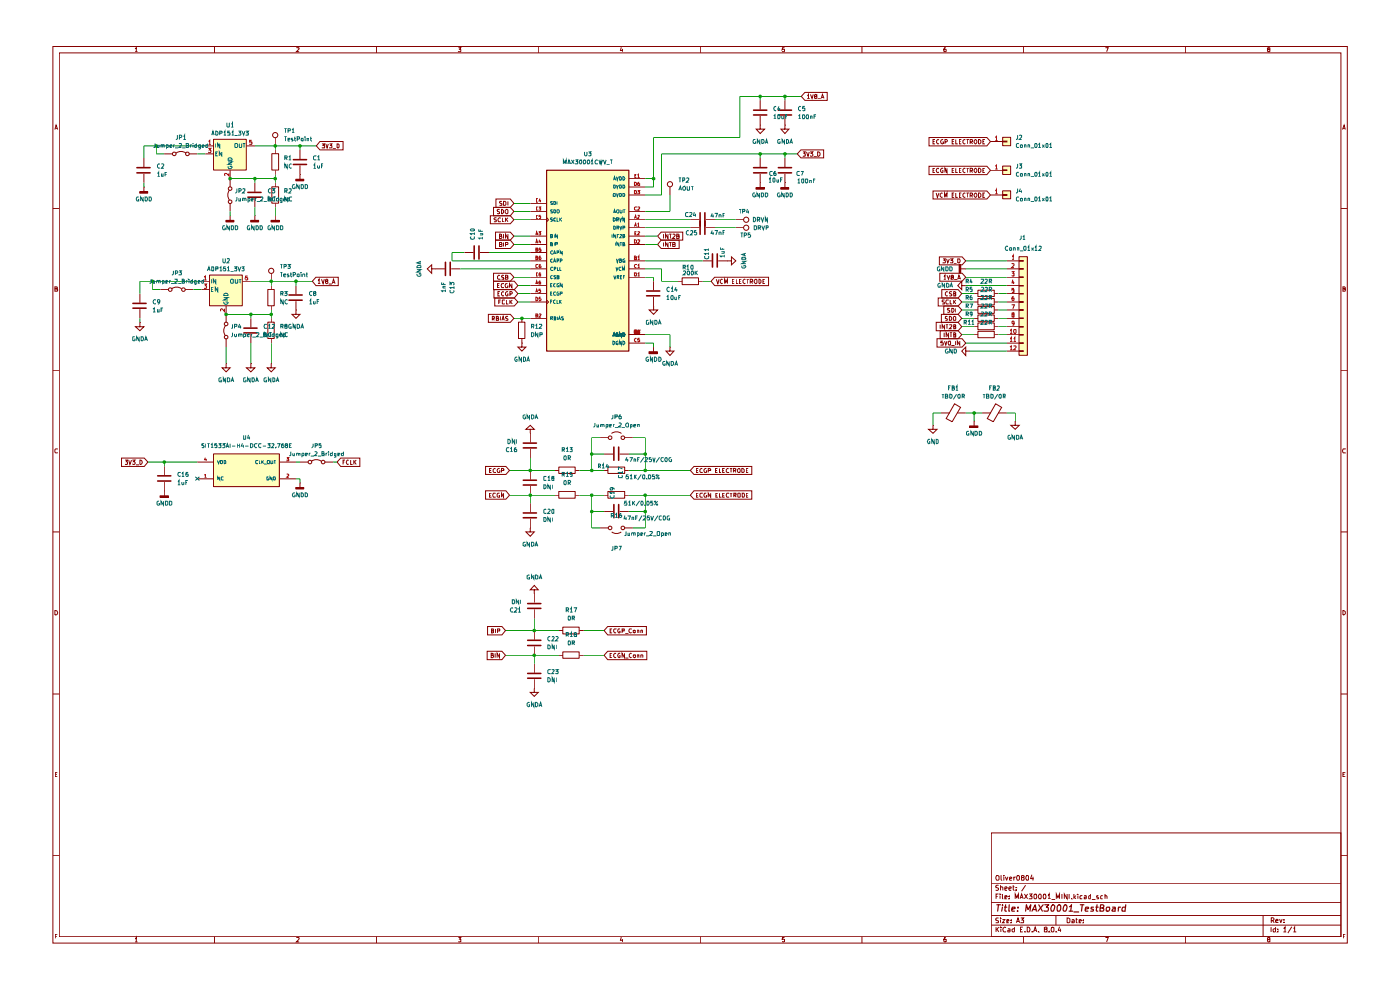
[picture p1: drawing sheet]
<svg xmlns="http://www.w3.org/2000/svg" width="297mm" height="210mm" viewBox="0 0 297 210" stroke-linecap="round" stroke-linejoin="round" font-family="sans-serif">
<g fill="none" stroke="#860000" stroke-width=".21">
<path d="M11.2 9.9h274.6v190.1h-274.6zM12.6 11.2h271.8v187.5h-271.8zM28.7 10.4l.2-.3v.9M28.7 11h.5M45.5 9.9v1.3M62.9 10.2l.5-.1 .1 .3-.6 .6h.6M79.9 9.9v1.3M97.2 10.1h.5l-.2 .4h.2v.4h-.5M114.2 9.9v1.3M131.8 10l-.2 .7h.5M132 10.4v.6M148.5 9.9v1.3"/>
<path d="M166.4 10.1h-.4l-.1 .4h.4l.1 .4h-.5M182.8 9.9v1.3M200.6 10.1h-.2l-.2 .7 .1 .2 .4-.1-.1-.4h-.3l-.1 .1M217.1 9.9v1.3M234.5 10.1h.6l-.4 .9M251.5 9.9v1.3M269 10.5l-.1-.2v-.2h.4l.1 .3-.5 .2v.4h.4l.1-.5h-.2M11.6 27.5l.3-1 .3 1M11.7 27.2h.4M284.8 27.5l.3-1 .3 1M284.9 27.2h.4M11.2 44.2h1.4"/>
<path d="M284.4 44.2h1.4M11.2 78.5h1.4M11.6 61.3h.5v-.4l-.5-.1v1h.5l.1-.4-.2-.1M284.4 78.5h1.4M284.9 61.3h.4l.1-.3-.2-.2h-.3v1h.4l.1-.5h-.2M12.2 95.3l-.4-.1-.2 .2v.5l.2 .2 .4-.1M285.4 95.3l-.5-.1-.1 .3 .1 .6 .5-.1M11.2 112.8h1.4M284.4 112.8h1.4M11.6 129.5a.48 .48 0 0 1 .6 .5 .48 .48 0 0 1-.6 .4zM284.9 129.5l.5 .3v.4l-.4 .2h-.1zM11.2 147.2h1.4"/>
<path d="M284.4 147.2h1.4M11.7 164.3h.4M12.1 163.9h-.4v.8h.4M210.3 176.7h74.1v22h-74.1zM284.9 164.3h.3M285.4 163.9h-.5v.8h.5M11.2 181.5h1.4M11.7 198.6h.4M12.1 198.2h-.4v.8M28.7 199.1l.2-.3v1M28.7 199.8h.5M45.5 198.7v1.3"/>
<path d="M62.9 198.9l.5-.1 .1 .3-.6 .7h.6M79.9 198.7v1.3M97.2 198.8h.5l-.2 .4 .2 .1v.4h-.5M114.2 198.7v1.3M131.8 198.8l-.2 .6h.5M132 199.2v.6M148.5 198.7v1.3M166.4 198.8h-.4l-.1 .5h.5v.4h-.5M182.8 198.7v1.3M200.6 198.8h-.2a.72 .72 0 0 0 0 1l.3-.1v-.4l-.3-.1-.2 .1M210.3 196.2h74.1M210.3 194.2h74.1"/>
<path d="M210.3 191.4h74.1M210.3 187.3h74.1M211.3 196.6v1.1M211.3 190.1h.3M211.5 197.1l.4 .6M211.5 185.7l.4 .1v.7l-.1 .2h-.4a.66 .66 0 0 1 .1-1zM211.8 194.8l-.3-.1-.3 .2 .1 .3 .5 .2v.2l-.6 .1M211.8 189.6h-.5v1M211.8 187.8h-.5a.44 .44 0 0 0 .1 .5 .44 .44 0 0 0 .4 .1l-.2 .4h-.4M211.9 196.6l-.6 .6M212.1 189.6v.1M212.1 189.9v.7"/>
<path d="M212.2 194.7v.1M212.2 188.3l.2-.2 .3 .2v.5M212.2 187.7v1.1M212.2 195v.7M212.3 196.6v.1M212.3 197v.7M212.3 185.7v.8l.2 .2M212.6 195h.5l-.5 .7h.5M212.6 189.6v.9l.2 .1M212.9 185.7v.1M212.9 186v.7M213.1 190.3l.6-.1-.2-.3-.4 .1v.6h.5"/>
<path d="M213.1 188.5l.6-.2-.2-.2-.4 .1v.6h.5M213.3 186l.2 .7 .3-.7M213.4 196.7a.51 .51 0 0 0-.7 .3 .51 .51 0 0 0 .3 .7l.4-.1M213.6 195.4l.4-.1-.1-.3-.3 .1v.6h.4M213.8 197.1h.4v.6h-.4l-.1-.3 .5-.2M214 188.5l.5-.2v-.1l-.3-.1-.2 .2v.4l.2 .1h.3M214.1 190.5v.1M214.1 190v.1M214.1 186.4l.5-.1-.1-.3-.4 .2v.3l.1 .2h.3M214.5 195.6v.1M214.5 195.1v.1M214.8 188.1h.4"/>
<path d="M214.9 187.7v1l.3 .1M215.1 186v.7M215.2 196.6v1.1h-.4l-.1-.2v-.4l.2-.1 .3 .1M215.3 190.6v-1l.4 .8 .3-.8v1M215.4 186l-.3 .2M215.5 188.7v.1M215.5 188.2v.1M215.6 195.7l.3-1 .4 1M215.7 195.5h.5M215.7 185.8l.3-.1 .2 .1v.7l-.1 .2-.4-.1zM216.4 190.6l.3-1 .3 1M216.5 197.1h.3"/>
<path d="M216.5 190.4h.5M216.5 194.7h.6l-.3 .4 .3 .1v.4h-.6M216.8 186.1l-.1-.1v-.2l.3-.1 .3 .1-.1 .3-.5 .1v.4l.5 .1 .1-.3-.3-.3M217 196.6h-.5v1.1h.5M217.1 198.7v1.3M217.3 189.6l.7 1M217.4 197.6v.1M217.6 187.7l-.9 1.3M217.8 185.7l.4 .1v.7l-.1 .2h-.3l-.1-.2a.64 .64 0 0 1 .1-.8zM217.9 196.6a.59 .59 0 0 1 .6 .4 .59 .59 0 0 1-.2 .7h-.4zM218 189.6l-.7 1M218.3 189.6h.6l-.3 .4 .3 .1v.4h-.6"/>
<path d="M218.9 185.6l-.3 .8h.6M218.9 197.6v.1M219.1 186v.7M219.2 197.7l.4-1.1 .3 1.1M219.3 197.4h.5M219.4 189.7l.2-.1a.53 .53 0 0 1 .3 .6 .53 .53 0 0 1-.4 .4l-.2-.1zM220.3 197.6v.1M220.5 189.6l.4 .3-.1 .7h-.4l-.1-.3zM221.4 189.7l.1-.1a.53 .53 0 0 1 .4 .6 .53 .53 0 0 1-.5 .4l-.1-.3zM221.7 197.1l-.2-.1v-.3l.5-.1 .1 .2-.1 .3h-.5l.1 .6h.4l.1-.4-.1-.2M222.3 189.9l.2-.3v1M222.3 190.6h.6"/>
<path d="M222.5 197.6v.1M223.1 196.7l.2-.1 .3 .2v.7l-.2 .2-.3-.1zM223.1 190.8h.7M224 197.6v.1M224 194.2v2M224.1 190.6v-1l.3 .8 .3-.8v1M224.7 196.6l-.2 .7h.6M224.9 197v.7M225.3 189.6v1M226.4 194.7l.5 .2v.6l-.1 .2h-.4zM226.4 189.6v1l-.6-1v1M226.8 189.6v1"/>
<path d="M227.3 190.5v.1M227.4 195.1l.3-.1 .2 .2v.5h-.5v-.3l.5-.1M227.8 189.6v1M227.9 190.3l.3 .3M228.2 195h.4M228.2 189.9l-.4 .5M228.3 194.7v.9l.3 .1M228.6 189.6v.1M228.6 189.9v.7M228.9 195.4l.5-.1-.2-.3-.3 .1v.6h.4M229.6 190l-.4-.1-.1 .3 .1 .4h.4M229.8 195.6v.1"/>
<path d="M229.8 195.1v.1M230 190h.4v.6h-.4v-.3l.4-.1M231.4 189.6v1h-.4l-.1-.5 .2-.2 .3 .1M231.6 190.8h.8M233 190h-.4v.3h.3l.1 .2-.4 .1M233.9 190l-.3-.1-.1 .2v.4l.4 .1M234.4 190.1l.1-.2 .3 .2v.5M234.4 189.6v1M234.5 198.8h.6l-.4 1M251.5 198.7v1.3M267.9 194.2v4.5M269 199.3l-.1-.2v-.3h.4l.1 .4-.5 .1v.1l.1 .4 .4-.1v-.4h-.2"/>
<path d="M269.6 196.6v1.1M269.7 195.2h.5v-.5l-.5-.1v1.1M269.9 195.2l.4 .5M270.6 196.6v1.1h-.5l-.1-.6 .3-.1 .3 .1M270.6 195.3l.5-.1v-.1l-.3-.1-.2 .2 .1 .5h.4M271.1 197.6v.1M271.1 197.1h.1M271.4 195l.3 .7 .2-.7M272.2 196.9l.4-.3v1.1M272.2 197.7h.6M272.4 195.6v.1M272.4 195.1v.1"/>
<path d="M274 196.6l-.8 1.3M274.4 196.9l.2-.3v1.1M274.4 197.7h.6M284.4 181.5h1.4M284.9 198.6h.3M285.4 198.2h-.5v.8"/>
</g>
<g fill="none" stroke="#860000" stroke-width=".25">
<path d="M211.5 191.9h.7M211.8 191.9l-.2 1.4M212.6 191.9v.2M212.6 192.4l-.1 .9M213.1 192.4h.5M213.3 191.9l-.2 1.2 .1 .2h.3M214.1 191.9l-.1 1.4h.2M214.7 192.8l.6-.1v-.3h-.5l-.2 .7 .1 .2h.5M215.9 193.2v.1M215.9 192.4v.2M217.6 193.3l.1-1.4 .4 1 .6-1-.2 1.4M218.9 193.3l.7-1.4 .2 1.4"/>
<path d="M219.1 192.9h.7M220.3 191.9l.8 1.4M221.3 191.9l-1.1 1.4M221.6 191.9h.9l-.5 .5 .4 .2v.4l-.2 .3-.8-.1M223.3 191.9h.2a.9 .9 0 0 1 0 1.3l-.4 .1-.1-.3a1.04 1.04 0 0 1 .3-1.1zM224.3 192.2l.4-.3 .3 .3v.5l-.3 .6h-.4zM225.9 191.9a.7 .7 0 0 1 .5 .8 .7 .7 0 0 1-.7 .6 .97 .97 0 0 1 .2-1.4zM226.8 193.3h.7M226.9 192.3l.3-.1 .1-.3-.2 1.4M227.8 193.4h1M229.2 191.9h.7M229.6 191.9l-.2 1.4"/>
<path d="M230.3 192.8l.6-.1-.1-.3h-.5l-.1 .7 .1 .2h.5M231.9 192.4h-.4l-.1 .2v.1l.5 .2v.4h-.5M232.5 192.4h.5M232.7 191.9l-.2 1.2 .1 .2h.3M233.4 192.6l.6-.1 .1-.4-.6-.2-.2 1.4h.7l.1-.5-.3-.2M234.7 192.5l.6-.1 .1 .3-.2 .6-.5-.1zM236 192.4h.5l.1 .2-.1 .7h-.6l-.1-.2 .3-.4h.5M237.3 192.4l-.1 .9M237.7 192.4h-.3l-.2 .3M238.8 191.9l-.2 1.4h-.6v-.3l.1-.5 .6-.1"/>
</g>
<g fill="#ffffbd">
<path d="M212.7 29.2h1.7v1.7h-1.7z"/>
<path d="M212.7 35.3h1.7v1.7h-1.7z"/>
<path d="M212.7 40.5h1.7v1.7h-1.7z"/>
<path d="M216.2 54.5h1.8v20.9h-1.8z"/>
<path d="M45.3 29.6h7v6.5h-7z"/>
<path d="M44.5 58.4h6.9v6.5h-6.9z"/>
<path d="M116 36.1h17.4v38.4h-17.4z"/>
<path d="M45.3 96.3h14v7h-14z"/>
</g>
<path d="M199.6 87.6h1.8M201.4 87.6h.1M202.5 85.6l1.3 .8-1.8 3.1-1.3-.7zM203.1 87.6h1.8M205.7 90.3h1.7v.4h-1.7zM208.3 87.6h1.8M210.1 87.6h.1M211.2 85.6l1.3 .8-1.8 3.1-1.3-.7zM211.8 87.6h.1M211.8 87.6h1.8M215.3 89.3v.9h.9l-.9 .9-.9-.9h.9M215.3 89.3h.1" fill="none" stroke="#860000" stroke-width=".21"/>
<path d="M205.7 90.3h1.7v.4h-1.7z" fill="#860000"/>
<g fill="none" stroke="#860000" stroke-width=".21">
<path d="M138.6 59.6v2M140.3 49.2h4.5v1.7h-4.5l-.8-.8zM140.3 50.9h3.8v1.8h-3.8l-.8-.8zM140.8 49.7v.9M140.8 51.4v.9M141.7 49.7v.9l-.5-.9v.9M141.7 51.4v.9l-.5-.9v.9M141.9 49.7h.6M141.9 51.4h.6M142.2 49.7v.9M142.2 51.4v.9M142.7 49.7h.3l.2 .2-.6 .7h.6"/>
<path d="M142.7 51.9h.3l.2-.2-.1-.3h-.4v.9l.5-.1v-.3h-.2M143.6 50.1h.4l.1-.3-.2-.1h-.3v.9l.5-.1v-.3l-.2-.1M143.8 59.6h.9M144.7 58.9h3.5v1.5h-3.5zM146.4 48.3h2M146.4 46.6h2M148.2 59.6h.9M149.1 55.3h1.9M149.7 48.3h2M149.7 46.6h2M151.6 58.8h11.4v1.8h-11.4l-.8-1zM151.9 59.2l.4 1 .2-1"/>
<path d="M152.4 55.3h1.9M153.3 59.3l-.3-.1-.2 .3v.4l.2 .3 .3-.1M154.3 55.3h.9v-.8l.9 .8-.9 .9v-.9M154.3 55.3h.1M155.3 59.6h.4M155.7 59.2h-.4v1h.4M156.1 48.3h1.7M156.1 46.6h1.7M156.2 59.2v1h.4M156.8 59.6h.3M157.3 59.2h-.5v1h.5M158.1 59.3l-.2-.1-.3 .3v.4l.3 .3 .2-.1"/>
<path d="M158.4 59.2h.5M158.6 59.2v1M159.1 59.7l.5-.1v-.3l-.5-.1v1M159.4 59.7l.2 .5M160.2 59.2l.4 .2v.6l-.2 .2a.49 .49 0 0 1-.4-.4 .49 .49 0 0 1 .2-.6zM161 59.2l.4 .3v.4l-.2 .3h-.2zM161.8 59.6h.3M162.3 59.2h-.5v1h.5M137.7 74.6h1.7v.4h-1.7zM138.6 64.9v.8h.9l-.9 1-.9-1h.9M138.6 64.9h.1M138.6 62.9v2"/>
<path d="M142.1 73.6v.9h.9l-.9 .9-.8-.9h.8M142.1 73.6h.1M153.7 60.2v-1l.3 .7 .3-.7v1M103 98.9h4.3l.8 .9-.8 .8h-4.3zM103.8 99.8h.4M104.3 99.4h-.5v.8h.5M105.1 99.4h-.2l-.3 .2v.4l.2 .2 .3-.1M106 99.4a.43 .43 0 0 0-.5 .3 .43 .43 0 0 0 .1 .5l.4-.1v-.2h-.1M106.4 99.8h.4l.1-.3-.2-.1h-.3v.8M112.5 91.9v2M112.5 95.2v2M112.5 99.8v1.9"/>
<path d="M117.7 99.8h.9M118.5 99.1h3.5v1.3h-3.5zM122 99.8h.9M128.1 99.8h.9M128.1 96.3h2M128.9 99.1h3.6v1.3h-3.6zM131.4 96.3h2M132.5 99.8h.9M147.2 98.9h12.3v1.7h-12.3l-.8-.8zM147.7 99.8h.3M148.1 99.4h-.4v.8h.4M149 99.4h-.3l-.2 .2v.4l.1 .2 .4-.1"/>
<path d="M149.8 99.4a.43 .43 0 0 0-.5 .3 .43 .43 0 0 0 .2 .5l.4-.1v-.2h-.2M150.2 99.8h.5v-.3l-.1-.1h-.4v.8M151.8 99.8h.3M152.2 99.4h-.4v.8h.4M152.6 99.4v.8h.4M153.3 99.8h.2M153.7 99.4h-.4v.8h.4M154.6 99.4h-.3l-.2 .2v.4l.1 .2 .4-.1M154.8 99.4h.5M155.1 99.4v.8M155.6 99.8h.4l.1-.4h-.5v.8M155.8 99.8l.3 .4"/>
<path d="M156.7 99.4h.2l.1 .5-.1 .3-.4-.1a.52 .52 0 0 1 .2-.7zM157.4 99.4h.2l.3 .2v.4l-.2 .2h-.3zM158.3 99.8h.2M158.7 99.4h-.4v.8h.4M197.9 90.2v.9h.9l-.9 .8-.9-.8h.9M197.9 90.2h.1M206.6 89.3h.1M206.6 89.3v1.1M103 104.1h4.3l.8 .9-.8 .9h-4.3zM103.8 105h.3M104.3 104.6h-.5v.9h.5M105.1 104.7l-.4-.1-.2 .3 .2 .6 .4-.1"/>
<path d="M106 104.6h-.4l-.1 .2v.5l.1 .2h.4v-.4h-.2M106.8 104.6v.9l-.4-.9v.9M112.5 103.1v1.9M117.7 105h.9M118.5 104.2h3.5v1.5h-3.5zM122 105h.9M128.1 105h.9M128.1 108.5h2M128.9 104.2h3.6v1.5h-3.6zM131.4 108.5h2M132.5 105h.9M147.2 104.1h12.3v1.8h-12.3l-.8-.9z"/>
<path d="M147.7 105h.3M148.1 104.6h-.4v.9h.4M149 104.7l-.4-.1-.1 .2v.5l.1 .2 .4-.1M149.8 104.6h-.3l-.2 .3 .2 .6 .4-.1v-.3h-.2M150.7 104.6v.9l-.5-.9v.9M151.8 105h.3M152.3 104.6h-.5v.9h.5M152.6 104.6v.9h.4M153.3 105h.3M153.7 104.6h-.4v.9h.4M154.6 104.7l-.4-.1-.1 .3 .1 .6 .4-.1M154.8 104.6h.5"/>
<path d="M155.1 104.6v.9M155.7 105h.4v-.4h-.4v.9M155.8 105l.4 .5M156.5 104.7h.5l-.1 .8-.4-.1zM157.4 104.6l.5 .1v.4l-.1 .4h-.4zM158.3 105h.3M158.7 104.6h-.4v.9h.4"/>
<circle cx="158.3" cy="46.6" r=".55"/>
<circle cx="158.3" cy="48.3" r=".55"/>
</g>
<g fill="none" stroke="#860000" stroke-width=".34">
<path d="M148.5 45.1v4.6M149.5 45.1v4.6M151.1 53.8v2.8M152.1 53.8v2.8M137.2 62.7h2.8M137.2 61.7h2.8M111 94h2.8M111 95h2.8M130.2 94.8v2.8M131.2 94.8v2.8M111 102.9h2.8M111 101.9h2.8"/>
<path d="M130.2 107v2.8M131.2 107v2.8"/>
</g>
<path d="M137.7 74.6h1.7v.4h-1.7z" fill="#860000"/>
<g fill="none" stroke="#860000" stroke-width=".21">
<path d="M160.4 39.8h1.7v.3h-1.7zM161.2 33.5v1.9M161.2 36.9v1.8M138.6 73.6h.1M138.6 73.6v1M112.5 112v.8h.8l-.8 .9-1-.9h1M112.5 112h.1M112.5 106.7v2M112.5 110v2M127.3 112h1.7M129.8 112.8a1.69 1.69 0 0 0 2 0M132.5 112h1.7"/>
<path d="M103.3 138.1h3.2l.7 .9-.7 .9h-3.2zM103.4 132.9h3.1l.7 .8-.7 1h-3.1zM104.2 139h.3l.1-.4h-.4v.9h.3l.2-.4-.3-.1M104.3 133.8l.4-.2-.1-.2h-.3v.8h.4v-.3l-.2-.1M105 138.6v.9M105.1 133.4v.8M105.5 133.8h.5v-.4h-.5v.8M106 138.6v.9l-.5-.9v.9M113.3 125.1h.9l-.9-.9-.8 .9h.8v.8M113.3 125.9h.1M113.3 125.9v1.9M113.3 129.2v2"/>
<path d="M113.3 133.7v2M113.3 137.1v1.9M118.6 139h.8M118.6 133.7h.8M119.4 133h3.5v1.5h-3.5zM119.4 138.3h3.5v1.3h-3.5zM122.9 139h.9M122.9 133.7h.9M128.9 132.9h8.2v1.8h-8.2l-.8-1zM128.9 138.1h8.3v1.8h-8.3l-.8-.9zM129.4 133.8h.3M129.4 139h.3"/>
<path d="M129.8 133.4h-.4v.8h.4M129.8 138.6h-.4v.9h.4M130.7 133.5l-.4-.1-.1 .2v.4l.2 .2h.3M130.7 138.6h-.3l-.2 .2v.4l.2 .3 .3-.1M131.5 133.4h-.3a.42 .42 0 0 0-.2 .5 .42 .42 0 0 0 .5 .3v-.3h-.1M131.5 138.6h-.1a.43 .43 0 0 0-.4 .4 .43 .43 0 0 0 .5 .4v-.3h-.1M132 133.8h.4v-.4h-.4v.8M132.5 138.6v.9l-.5-.9v.9M132.6 134.3h.7M132.6 139.6h.7M134 133.5l-.4-.1a.44 .44 0 0 0-.1 .5 .44 .44 0 0 0 .5 .3M134 138.6h-.3l-.2 .2v.4l.2 .3 .3-.1"/>
<path d="M134.3 133.7h.4v.5h-.4zM134.4 138.9h.3l.1 .2-.1 .4-.4-.2zM135.2 133.7h.3v.5M135.2 139l.3-.1v.6M135.2 133.6v.6M135.2 138.9v.6M135.9 133.7h.4v.5M135.9 139h.5v.5M135.9 133.6v.6M135.9 138.9v.6M113.3 146v.9h.9l-.9 .8-.8-.8h.8M113.3 146h.1"/>
<path d="M113.3 140.8v1.9M113.3 144.1v1.9"/>
<circle cx="129.4" cy="112" r=".38"/>
<circle cx="132.1" cy="112" r=".38"/>
</g>
<path d="M159.9 36.7h2.7M159.9 35.6h2.7M111 109.8h2.8M111 108.8h2.8M111.9 128h2.8M111.9 129h2.8M111.9 136.9h2.8M111.9 135.8h2.8M111.9 143.8h2.8M111.9 142.8h2.8" fill="none" stroke="#860000" stroke-width=".34"/>
<path d="M160.4 39.8h1.7v.3h-1.7z" fill="#860000"/>
<g fill="none" stroke="#860000" stroke-width=".21">
<path d="M170.7 19.6h4.8v1.7h-4.8l-.7-.9zM142.1 39.7v1.7M161.2 38.7h.1M161.2 26.5v.9h1l-1 .9-.8-.9h.8M161.2 26.5h.1M161.2 21.3v1.9M161.2 24.6v1.9M161.2 38.7v1.1M165.6 39.8h1.7v.3h-1.7zM166.5 26.5v.9h.8l-.8 .9-.8-.9h.8M166.5 26.5h.1M166.5 21.3v1.9"/>
<path d="M166.5 24.6v1.9M169.9 31.8h4.8v1.7h-4.8l-.8-.9zM170.3 32.2h.5l-.2 .4h.2v.5h-.5M171.1 32.2l.3 .9 .3-.9M171.2 20.3l.3-.3v.9M171.2 20.9h.5M171.8 32.2h.6l-.3 .4 .3 .1v.3l-.1 .1h-.5M171.9 20l.4 .9 .2-.9M172.6 33.2h.7M172.9 20.4l-.1-.1 .1-.3 .4 .1v.3h-.5v.2v.3h.4l.1-.4-.2-.1M173.4 32.2h.3l.2 .3v.4l-.2 .2h-.3zM173.4 21h.7"/>
<path d="M174.2 20.9l.3-.9 .3 .9M174.3 20.7h.4"/>
<circle cx="142.1" cy="39.1" r=".55"/>
</g>
<path d="M159.9 24.4h2.7M159.9 23.4h2.7M165.1 24.4h2.8M165.1 23.4h2.8" fill="none" stroke="#860000" stroke-width=".34"/>
<path d="M165.6 39.8h1.7v.3h-1.7z" fill="#860000"/>
<g fill="none" stroke="#860000" stroke-width=".21">
<path d="M166.5 38.7h.1M166.5 33.5v1.9M166.5 36.9v2.9M199.3 54.5h4.8l.8 .8-.8 .9h-4.8zM199.3 58h4.8l.8 .8-.8 .8h-4.8zM200 54.9h.5l-.2 .3 .2 .1v.4h-.5M200.2 58.6l.2-.2v.8M200.2 59.2h.4M200.8 54.9l.2 .9 .4-.9M200.9 58.4l.3 .8 .3-.8M201.5 54.9h.6l-.3 .3h.3v.6l-.6-.1M201.9 58.8l-.2-.3 .2-.1 .3 .1v.2l-.4 .1v.4l.4-.1v-.2l-.1-.1"/>
<path d="M202.3 55.8h.6M202.4 59.3h.7M203.2 59.2l.2-.8 .4 .8M203.2 54.9l.4 .1 .1 .4-.2 .4h-.3zM203.2 59.1h.5M203.5 56.1h.3v1.8h-.3zM198.6 68.4h4.6l.8 .9-.8 .8h-4.6zM198.8 71.8h5.3l.8 1-.8 .8h-5.3zM199 63.2h4.2l.8 .9-.8 .8h-4.2zM199.4 70.1h3.8l.8 .9-.8 .8h-3.8zM199.4 68.9v.8M199.7 66.7h3.5l.8 .8-.8 .9h-3.5z"/>
<path d="M200 72.3h-.4v.5l.4-.1 .1 .2-.1 .3-.4-.1M200.2 64.9h3l.8 .8-.8 1h-3zM200.3 70.6v.9M200.4 72.3l.2 .9 .3-.9M200.4 68.9v.8l-.5-.8v.8M200.4 63.6l-.5 .1v.3l.5 .2-.1 .3h-.4M200.6 68.9h.5M200.9 68.9v.8M201 67.2h-.5v.3l.5 .2-.1 .2h-.4M201.2 72.4l.3-.1v.8a.39 .39 0 0 1-.4-.2 .39 .39 0 0 1 .1-.5zM201.2 70.6v.9l-.5-.9v.9M201.2 63.7l-.4-.1-.2 .4 .2 .5 .4-.1"/>
<path d="M201.4 67.1a.49 .49 0 0 1 .4 .3 .49 .49 0 0 1-.1 .5h-.3zM201.4 69h.5v.2l-.5 .5h.5M201.5 65.4h-.5v.2l.5 .3v.3h-.5M201.5 70.6h.5M201.5 63.6v.9h.5M201.7 70.6v.9M201.8 73.3h.7M201.9 65.4h.3a.48 .48 0 0 1 .2 .6 .48 .48 0 0 1-.5 .3zM202.3 71h.3l.1-.3-.1-.1h-.3v.9h.3l.1-.4-.1-.1M202.3 69.3l.4-.2-.1-.2h-.3v.8l.4-.1v-.2l-.1-.1M202.3 63.6v.9M202.4 67.1l.3 .2-.1 .6h-.4v-.6z"/>
<path d="M202.4 64l.3 .5M202.6 72.3v.9M202.7 65.4v.9M202.7 63.6l-.4 .5M203.6 72.3v.9l-.5-.9v.9M204.9 74.5v-.9l-.9 .9 .9 .9v-.9h.8M205.7 74.5h.1M206.6 71h.9M206.6 69.3h.9M206.6 67.5h.9M207.4 70.3h3.5v1.3h-3.5zM207.4 68.5h3.5v1.4h-3.5z"/>
<path d="M207.4 66.8h3.5v1.4h-3.5zM210.9 71h.9M210.9 69.3h.9M210.9 67.5h.9"/>
</g>
<path d="M165.1 36.7h2.8M165.1 35.6h2.8" fill="none" stroke="#860000" stroke-width=".34"/>
<path d="M203.5 56.1h.3v1.8h-.3z" fill="#860000"/>
<g fill="none" stroke="#860000" stroke-width=".21">
<path d="M43.6 30.9h1.7M43.6 32.6h1.7M45.3 29.5h6.9v6.6h-6.9zM48.8 36.1v1.8M52.3 30.9h1.8M197.1 35.3h12.2l.8 .8-.8 .9h-12.2zM197.1 29.2h12.2l.8 .8-.8 .9h-12.2zM197.9 36.1h.3M197.9 30h.3M198.3 35.7h-.4v.9h.4M198.3 29.6h-.4v.9h.4M199.2 35.8a.42 .42 0 0 0-.6 .4 .42 .42 0 0 0 .6 .3"/>
<path d="M199.2 29.7l-.3-.1-.2 .2v.5l.2 .2 .3-.1M200 35.8l-.2-.1-.3 .2v.5l.3 .2 .2-.1v-.3h-.1M200 29.7a.41 .41 0 0 0-.5 .4 .41 .41 0 0 0 .6 .3v-.3h-.2M200.4 30.1h.4l.2-.2-.2-.3h-.4v.9M200.9 35.7v.9l-.5-.9v.9M202 36.1h.3M202 30h.3M202.4 35.7h-.4v.9h.4M202.4 29.6h-.4v.9h.4M202.7 35.7v.9h.5M202.7 29.6v.9h.5M203.5 36.1h.3"/>
<path d="M203.5 30h.3M203.9 35.7h-.4v.9h.4M203.9 29.6h-.4v.9h.4M204.8 35.8l-.3-.1-.2 .2v.5l.2 .2 .3-.1M204.8 29.7l-.3-.1-.2 .2v.5l.2 .2 .3-.1M205 35.7h.5M205 29.6h.5M205.3 29.6v.9M205.3 35.7v.9M205.8 36.2l.5-.1v-.3l-.5-.1v.9M205.8 30.1l.5-.1v-.3l-.5-.1v.9M206 36.2l.3 .4"/>
<path d="M206 30.1l.3 .4M206.9 35.7h.1a.5 .5 0 0 1 .2 .5 .5 .5 0 0 1-.3 .4 .54 .54 0 0 1 0-.9zM206.9 29.6h.1a.5 .5 0 0 1 .2 .5 .5 .5 0 0 1-.3 .4 .54 .54 0 0 1 0-.9zM207.6 35.7h.2l.3 .2v.5l-.3 .2h-.2zM207.6 29.6h.2l.3 .2v.5l-.3 .2h-.2zM208.5 36.1h.2M208.5 30h.2M208.9 35.7h-.4v.9h.4M208.9 29.6h-.4v.9h.4M210.1 36.1h2.6M210.1 30h2.6M212.7 29.1h1.7v1.8h-1.7z"/>
<path d="M212.7 35.2h1.7v1.8h-1.7zM212.7 29.9h.9v.2h-.9zM212.7 36h.9v.2h-.9zM29.6 40.6h1.7v.4h-1.7zM197.9 40.5h11.4l.8 .9-.8 .8h-11.4zM198.6 40.9l.2 1 .4-1M199.9 41l-.2-.1-.3 .3v.4l.3 .3 .2-.1M200.4 41.9v-1l.2 .7 .3-.7v1M202 41.4h.3M202.4 40.9h-.4v1h.4M202.7 40.9v1h.5M203.5 41.4h.3"/>
<path d="M203.8 57h1.1M203.9 40.9h-.4v1h.4M204.8 41l-.3-.1-.2 .3v.4l.2 .3 .3-.1M204.9 57h.1M205 40.9h.5M205.3 40.9v1M205.8 41.4h.5v-.4l-.5-.1v1M206 41.4l.3 .5M206.9 40.9h.1a.5 .5 0 0 1 .2 .5 .5 .5 0 0 1-.3 .5 .54 .54 0 0 1 0-1zM207.6 40.9h.2l.3 .3v.4l-.3 .3h-.2zM208.5 41.4h.2M208.9 40.9h-.4v1h.4"/>
<path d="M210.1 41.4h2.6M212.7 40.5h1.7v1.7h-1.7zM212.7 41.3h.9v.1h-.9zM213.6 57h2.6M213.6 55.3h2.6M213.6 58.8h2.6M216.2 54.4h1.7v21h-1.7zM216.2 58.7h.8v.2h-.8zM216.2 56.9h.8v.2h-.8zM216.2 55.2h.8v.2h-.8zM199.8 61.4h3.4l.8 .9-.8 .9h-3.4zM201 61.9l-.2-.1-.3 .3v.4l.3 .3 .2-.1"/>
<path d="M201.9 61.9l-.4-.1-.1 .2 .1 .3 .4 .1v.3h-.5M202.3 62.3h.3l.1-.3-.1-.2h-.3v1h.3l.1-.4-.1-.1M204 60.6v-1l-.8 1 .8 .8v-.8h.9M204.9 60.6h.1M206.6 65.7h.9M206.6 62.3h.9M206.6 64.1h.9M207.4 65h3.5v1.5h-3.5zM207.4 61.6h3.5v1.3h-3.5zM207.4 63.3h3.5v1.4h-3.5zM210.9 65.7h.9M210.9 62.3h.9"/>
<path d="M210.9 64.1h.9M213.6 65.7h2.6M213.6 62.3h2.6M213.6 64.1h2.6M213.6 71h2.6M213.6 72.8h2.6M213.6 74.5h2.6M213.6 60.6h2.6M213.6 67.5h2.6M213.6 69.3h2.6M216.2 74.4h.8v.1h-.8zM216.2 72.7h.8v.2h-.8z"/>
<path d="M216.2 70.9h.8v.2h-.8zM216.2 69.2h.8v.2h-.8zM216.2 67.4h.8v.2h-.8zM216.2 65.7h.8v.1h-.8zM216.2 64h.8v.1h-.8zM216.2 62.2h.8v.2h-.8zM216.2 60.5h.8v.2h-.8z"/>
</g>
<g fill="none" stroke="#ab0000" stroke-width=".21">
<path d="M44.2 31.5h.5l-.3 .3 .3 .2v.2l-.1 .2-.4-.1M44.2 30l.3-.2v.8M44.2 30.6h.5M48.6 36.8v.5l-.6-.5h-.3v.5M53.4 29.8h-.4v.4l.4-.1v.5l-.4-.1M211.1 29.2l.3-.3v.9M211.1 35.3l.3-.3v.9M211.1 29.8h.5M211.1 35.9h.5M211.1 40.4l.3-.2v.9M211.1 41.1h.5M214.6 57.6h.5l-.3 .4h.3v.5h-.5"/>
<path d="M214.7 54.4l.2-.3v.9M214.7 56l.3-.1 .1 .4-.5 .5h.5M214.7 55h.4M214.8 59.3l-.1 .7h.5M215 59.6v.6M214.2 70.1l.3-.2v.8M214.2 71.8l.3-.2v.8M214.2 73.6l.3-.2v.8M214.2 70.7h.6M214.2 72.4h.6M214.2 74.2h.6M214.6 64.6h.6l-.4 .9"/>
<path d="M214.8 66.8l-.1-.1v-.3l.3-.1 .1 .4-.4 .1v.4l.1 .1 .3-.1-.1-.4M215 71.8l.3-.2v.8M215 73.4h.5v.3l-.5 .5h.5M215 62.9l-.3 .2v.5h.4l-.1-.4-.3 .2M215 72.4h.5M215.1 69.9l.4 .1v.6l-.2 .1a.53 .53 0 0 1-.2-.8zM215.1 61.2h-.4v.3h.4v.4h-.4M215.1 68.5l-.1 .1h-.2l-.1-.4h.4v.6l-.1 .2h-.2"/>
</g>
<path d="M45.8 30.4v.9M45.8 32.6h.2M46.2 32.2h-.4v.9h.4M46.6 30.4v.9l-.4-.9v.9M47 32.2v.9l-.5-.9v.9M48.4 35.3v.3l.2 .2h.4l.2-.3-.1-.2h-.3v.1M48.4 34.3h.8l-.8 .5h.8M48.4 33.7l.2-.2h.4l.2 .2v.3h-.8zM49.8 30.5h.5l.1 .5-.2 .3-.4-.1zM50.8 30.4v.9h.4l.1-.9M51.5 30.4h.5M51.8 30.4v.9" fill="none" stroke="#006565" stroke-width=".21"/>
<path d="M29.6 40.6h1.7v.4h-1.7z" fill="#860000"/>
<g fill="none" stroke="#860000" stroke-width=".21">
<path d="M30.5 39.7h.1M30.5 33.5v1.9M30.5 36.9v1.8M30.5 39.7v1M34.8 32.6h1.8M37.3 32.5a1.79 1.79 0 0 1 2.2 0M40.1 32.6h1.8M42.7 59.6h1.8M44.4 58.3h7v6.6h-7zM51.4 59.6h1.8M53.2 46.7h1.7v.4h-1.7zM34 61.4h1.8"/>
<path d="M36.4 61.2a1.72 1.72 0 0 1 2.1 0M39.2 61.4h1.8M42.7 61.4h1.8M48 64.9v1.8"/>
<circle cx="37" cy="32.6" r=".38"/>
<circle cx="39.7" cy="32.6" r=".38"/>
<circle cx="36.1" cy="61.4" r=".38"/>
<circle cx="38.9" cy="61.4" r=".38"/>
</g>
<path d="M29 36.7h2.8M29 35.6h2.8" fill="none" stroke="#860000" stroke-width=".34"/>
<path d="M44.8 59.2v.9M45.8 59.2v.9l-.5-.9v.9M49 59.3h.5l-.1 .8-.4-.1zM49.9 59.2l.1 .9h.3l.1-.9M50.7 59.2h.5M50.9 59.2v.9M44.8 61.3h.4M45.3 60.9h-.5v.9h.5M46.2 60.9v.9l-.5-.9v.9M47.5 63.1h.9l-.9 .5h.9M47.5 64.1a.4 .4 0 0 0 .4 .5 .4 .4 0 0 0 .4-.5h-.3M47.5 62.4a.48 .48 0 0 1 .6-.2 .48 .48 0 0 1 .3 .5h-.9z" fill="none" stroke="#006565" stroke-width=".21"/>
<path d="M43.3 58.8l.3-.3v.9M43.3 59.4h.5M52.5 58.5h-.4l-.1 .5 .5-.1v.4h-.5M43.3 60.2h.5l-.2 .4 .2 .1v.4h-.5M47.6 65.5v.6l-.6-.6-.2 .2 .1 .3" fill="none" stroke="#ab0000" stroke-width=".21"/>
<path d="M53.2 46.7h1.7v.4h-1.7z" fill="#860000"/>
<path d="M47.9 46.7h1.7v.4h-1.7zM54.1 45.8h.1M54.1 45.8v1" fill="none" stroke="#860000" stroke-width=".21"/>
<path d="M47.9 46.7h1.7v.4h-1.7z" fill="#860000"/>
<g fill="none" stroke="#860000" stroke-width=".21">
<path d="M48.8 37.9v1.8M54.1 38.7v2M133.4 39.7h3.5M133.4 37.9h3.5M48.7 40.3a1.76 1.76 0 0 0 0 2.1M48.8 45.8h.1M48.8 43.1v1.7M48.8 45.8v1M54.1 42v2M91.6 57v-.8l-1 .8 1 1v-1h.8M92.4 57h.1M92.4 57h2"/>
<path d="M95.7 57h2M98.5 53.6h2M101.8 53.6h2M104 45.8h4.2l.8 .8-.8 .9h-4.2zM104.7 59.6h4.4l.8 1-.8 .8h-4.4zM104.7 58h3.5l.8 .8-.8 .8h-3.5zM104.7 44h3.5l.8 .8-.8 1h-3.5zM105.1 49.2h3.1l.8 .9-.8 .8h-3.1zM105.1 50.9h3.1l.8 1-.8 .8h-3.1zM105.2 42.2h3l.8 .9-.8 .9h-3zM105.3 46.3l-.4-.1-.1 .2 .1 .2 .4 .1-.1 .3h-.4M106 44.5l-.4-.1-.1 .2v.2l.5 .2v.3h-.5"/>
<path d="M106 50.1h.3l.1-.4h-.4v.9h.3l.2-.4-.3-.1M106 51.9h.3l.2-.2-.1-.3h-.4v.9l.5-.1v-.3h-.2M106 58.5l-.2-.1-.3 .2v.5l.2 .1 .3-.1M106.2 46.3a.44 .44 0 0 0-.6 .1 .44 .44 0 0 0 .2 .6l.4-.1M106.4 44.4l.4 .3v.4l-.2 .2h-.2zM106.5 42.7h-.5v.2l.1 .2 .4 .1v.3l-.5 .1M106.6 46.2v.8h.4M106.8 42.7h.3l.2 .2v.5l-.2 .2h-.3zM106.8 49.7v.9M106.8 51.4v.9M106.9 58.5l-.3-.1-.2 .1 .5 .6-.5 .1M107.2 58.8h.5v-.3l-.1-.1h-.4v.8h.5v-.3l-.1-.1"/>
<path d="M107.2 51.9h.5v-.4l-.5-.1v.9M107.2 46.2v.8M107.4 44.4l.3 .2v.6l-.1 .1a.49 .49 0 0 1-.5-.4 .49 .49 0 0 1 .3-.5zM107.4 46.5l.3 .5M107.7 49.7v.9l-.5-.9v.9M107.7 42.7v.9M107.7 46.2l-.5 .5M112.5 46.6h3.5M112.5 50.1h3.5M112.5 51.9h3.5M112.5 55.3h3.5M112.5 53.6h3.5"/>
<path d="M112.5 57h3.5M112.5 44.8h3.5M112.5 58.8h3.5M112.5 43.1h3.5M116 46.2l.4 .4-.4 .4M133.4 48.3h3.5M133.4 46.6h3.5M133.4 50.1h3.5M133.4 51.9h3.5M133.4 55.3h3.5M133.4 57h3.5M133.4 44.8h3.5"/>
<path d="M133.4 58.8h3.5M133.4 41.4h3.5M47.8 69.1a1.69 1.69 0 0 0 0 2.1M48 77.1v.9h.8l-.8 .9-.9-.9h.9M48 77.1h.1M48 66.7v1.7M48 71.8v1.8M53.2 77.1v.9h.9l-.9 .9-.9-.9h.9M53.2 77.1h.1M53.2 67.5v2M53.2 70.8v2M56.8 68.3h1.4v3.5h-1.4z"/>
<path d="M57.5 77.1v.9h.9l-.9 .9-.8-.9h.8M57.5 77.1h.1M57.5 67.5v.9M57.5 71.8v1M103.6 66.7h4.6l.8 .8-.8 .9h-4.6zM104.4 67.6l.5-.1v-.3l-.5-.1v.8M104.6 67.6l.3 .3M104.8 61.4h4.3l.8 .9-.8 .9h-4.3zM104.9 63.2h4.2l.8 .9-.8 .8h-4.2zM105.3 67.5h.3l.1-.3-.4-.1v.8h.4l.1-.2-.3-.2M105.5 60.6h.4M105.6 62.3h.3"/>
<path d="M105.8 64.1h.3M106 60.2h-.5v.8h.5M106 61.8h-.4v1h.4M106.1 67.1v.8M106.2 63.6h-.4v.9M106.5 67.9l.2-.8 .3 .8M106.6 67.7h.3M106.8 60.2h-.3l-.2 .3 .2 .5 .3-.1M106.9 61.9l-.3-.1-.2 .3v.4l.2 .3 .3-.1M107.1 63.7h-.5v.7h.5M107.4 63.6v.9h.4M107.7 60.2h-.4l-.2 .3 .2 .5 .4-.1v-.2h-.1"/>
<path d="M107.7 67.2l-.3-.1-.2 .2 .1 .2 .4 .2v.2h-.5M107.7 61.9l-.2-.1-.3 .3v.4l.3 .3 .2-.1v-.3h-.1M108.2 62.4h.3l.2-.2-.2-.4h-.3v1M108.2 63.6v.9M108.2 64l.5 .5M108.6 60.2v.8l-.5-.8v.8M108.7 63.6l-.5 .5M110 68.3h1.3v3.5h-1.3zM110.7 72.8v.8h.8l-.8 .9-.8-.9h.8M110.7 72.8h.1M110.7 67.5v.9M110.7 71.8v1"/>
<path d="M112.5 62.3h3.5M112.5 60.6h3.5M112.5 67.5h3.5M112.5 64.1h3.5M116 63.6l.4 .5-.4 .4M133.4 71h3.5M133.4 72.8h3.5M41.9 98h3.4M45.3 96.3h14v6.9h-14zM59.3 98h3.5M63.6 98h1.8M66 97.8a1.79 1.79 0 0 1 2.2 0"/>
<path d="M68.9 98h1.8M72.3 97.2h4v1.7h-4l-.8-.9zM72.8 98h.2M73.2 97.6h-.4v.9M74 97.7l-.2-.1a.43 .43 0 0 0-.4 .5 .43 .43 0 0 0 .6 .3M74.4 97.6v.9h.4M75.1 97.6v.9M75.2 98l.4 .5M75.6 97.6l-.5 .5M112.5 91.1h.8l-.8-.9-1 .9h1v.8M112.5 91.9h.1M127.3 92.8h1.7"/>
<path d="M129.7 91.9a1.76 1.76 0 0 1 2.1 0M132.5 92.8h1.7M41.9 101.6h3.4M59.3 101.6h3.5M62.7 103.4h1.7v.3h-1.7z"/>
<circle cx="48.8" cy="42.8" r=".38"/>
<circle cx="48.8" cy="40" r=".38"/>
<circle cx="48" cy="71.5" r=".38"/>
<circle cx="48" cy="68.7" r=".38"/>
<circle cx="65.7" cy="98" r=".38"/>
<circle cx="68.5" cy="98" r=".38"/>
<circle cx="129.4" cy="92.8" r=".38"/>
<circle cx="132.1" cy="92.8" r=".38"/>
</g>
<path d="M52.6 41.8h2.8M52.6 40.8h2.8M94.5 55.6v2.8M95.5 55.6v2.8M100.6 52.2v2.7M101.6 52.2v2.7M51.7 70.6h2.8M51.7 69.6h2.8" fill="none" stroke="#860000" stroke-width=".34"/>
<path d="M116 36.1h17.4v38.4h-17.4z" fill="none" stroke="#860000" stroke-width=".25"/>
<g fill="none" stroke="#006565" stroke-width=".21">
<path d="M130.2 39.2l.3 .1-.1 .6h-.2zM130.2 38.2l.1-.7 .3 .7M130.2 38h.3M130.8 39.2l.1 .7 .3-.7M130.8 37.5l.1 .7 .3-.7M131.4 39.2l.4 .1 .1 .4-.2 .2h-.3zM131.4 37.5l.5 .3-.3 .4h-.2zM132.1 39.2l.4 .1v.4l-.1 .2h-.3zM132.1 37.5l.4 .3-.2 .4h-.2zM116.8 50.1l.4-.2-.1-.2h-.3v.7l.4-.1v-.2h-.1M116.8 51.8l.4-.1-.1-.3h-.3v.7h.4v-.2l-.1-.1M117.2 53.3l-.2-.1-.2 .2v.3l.2 .2 .2-.1"/>
<path d="M117.2 55l-.1-.1-.3 .2v.4l.3 .2 .1-.1M117.2 56.8l-.2-.1-.2 .2v.3l.2 .2 .2-.1M117.2 44.5l-.4 .1v.1l.4 .3-.1 .2h-.3M117.2 42.8l-.2-.1a.29 .29 0 0 0-.1 .4 .29 .29 0 0 0 .3 .1l-.1 .2h-.3M117.2 46.3h-.4v.2l.4 .2-.1 .2h-.3M117.2 58.5l-.4 .1v.4l.3 .1h.1M117.4 53.9l.2-.7 .3 .7M117.4 55.7l.2-.8 .3 .8M117.5 44.5h.2l.2 .2-.2 .5h-.2zM117.5 42.7a.38 .38 0 0 1 .4 .3 .38 .38 0 0 1-.2 .4h-.2zM117.5 53.7h.3M117.5 55.4h.3"/>
<path d="M117.6 57h.2l.1-.2-.3-.1v.7M117.6 49.7v.7M117.6 51.4v.7M117.8 51.8h.4v-.3l-.4-.1v.7M117.9 46.3l-.2-.1-.2 .2v.4l.2 .1h.2M117.9 58.5h-.4l.4 .4-.2 .2h-.2M118.2 53.6h.3v-.4h-.3v.7M118.2 55.3l.3-.1-.1-.3h-.2v.8M118.2 44.6h.4l.1 .3-.2 .3-.3-.1zM118.2 46.2v.7h.3M118.2 58.7h.3l.1-.2h-.4v.6h.3l.1-.3-.2-.1M118.2 42.7v.7"/>
<path d="M118.2 49.7v.7l-.4-.7v.7M118.2 56.7v.7h.4M118.7 56.7v.7h.4M118.7 46.2v.7M118.8 55.3l.5-.1-.2-.3h-.3v.8M118.8 46.5l.4 .4M119.2 46.2l-.5 .4M119.3 53.2v.7l-.5-.7v.7M129.8 49.7v.7M130.1 46.2l.4 .2v.4l-.2 .1h-.2zM130.1 41.1h.4v.5h-.4zM130.2 48h.3l-.1 .6h-.2z"/>
<path d="M130.2 45.2l.1-.7 .3 .7M130.2 58.5l.2 .6 .3-.6M130.2 45h.3M130.5 51.4v.7M130.6 49.7v.7l-.4-.7v.7M130.7 56.7l.2 .7 .2-.7M130.8 46.6h.3l.1-.3-.4-.1v.7M130.8 54.9l.1 .8 .3-.8M130.8 41l.1 .7 .3-.7M130.9 48.3h.3v-.3h-.3v.6M130.9 49.7h.4M130.9 44.5l.4 .1-.1 .6h-.3l-.1-.3z"/>
<path d="M130.9 58.8h.3l.1-.3h-.4v.6M130.9 46.6l.3 .3M131 48.3l.3 .3M131 49.7v.7M131.1 58.8l.2 .3M131.3 51.4v.7l-.4-.7v.7M131.4 48l.3 .6 .2-.6M131.4 46.2l.2 .7 .3-.7M131.4 55.2h.4l-.1-.3h-.3v.8l.5-.2-.2-.3M131.4 41h.3a.37 .37 0 0 1 .1 .5 .37 .37 0 0 1-.4 .2zM131.4 49.7l.5 .1-.5 .6h.5M131.5 44.5l.1 .7 .4-.1v-.6"/>
<path d="M131.5 51.4h.4M131.6 58.7h.3M131.7 56.8l-.3-.1-.1 .2 .1 .5 .3-.1M131.7 51.4v.7M132 58.5h-.4v.6h.4M132 57.4v-.7l.3 .5 .2-.5v.7M132.1 48.3h.4v-.3h-.4v.6M132.1 51.8h.4l-.1-.4h-.3v.7h.4v-.2l-.1-.1M132.1 41h.3a.37 .37 0 0 1 .1 .5 .37 .37 0 0 1-.4 .2zM132.1 50.1l.4-.1v-.3h-.4v.7l.4-.2-.1-.1M132.2 44.5h.4M132.2 58.7h.3"/>
<path d="M132.4 44.5v.7M132.5 46.2v.7l-.4-.7v.7M132.5 55l-.4 .1v.4l.3 .2 .1-.1v-.3h-.1M132.5 58.5h-.3v.6M116.8 67.5l.4-.1v-.2h-.4v.7M116.8 62.3h.3M116.8 60.5h.3M116.8 64h.3M117 67.5l.2 .4M117.1 61.9h-.3v.7h.3M117.1 60.2h-.3v.6h.3M117.1 63.6h-.3v.8"/>
<path d="M117.6 67.4h.2l.1-.1-.3-.1v.7h.2l.1-.4-.2-.1M117.8 62l-.2-.1-.2 .3 .2 .4 .2-.1M117.8 60.2h-.1a.38 .38 0 0 0-.3 .2 .38 .38 0 0 0 .2 .4h.2M117.8 63.7l-.2-.1-.2 .2v.4l.2 .2 .2-.1M118.2 63.6v.8h.3M118.2 67.2v.7M118.5 61.9l-.3 .1v.6l.4-.1v-.2h-.2M118.5 60.2h-.3v.6h.4v-.2h-.2M118.5 67.9l.2-.7 .2 .7M118.5 67.6h.3M118.7 63.6v.8M118.7 64l.4 .4"/>
<path d="M118.8 62.3h.4l.1-.3-.5-.1v.7M119.1 63.6l-.4 .5M119.3 60.2v.6l-.5-.6v.6M119.5 67.2l-.4 .1 .4 .3v.2h-.4M130 71.3l.3-.6 .2 .6M130 72.3l.3 .1 .1 .3-.2 .4h-.2zM130.1 71.2h.3M131.1 70.7h-.3v.6h.3v-.3h-.2M131.1 72.4l-.2-.1-.2 .2v.4l.2 .2 .2-.1v-.2h-.2M131.8 70.7v.6l-.4-.6v.6M131.8 72.3v.8l-.4-.8v.8M132.1 70.7h.3l.1 .2-.1 .4h-.3z"/>
<path d="M132.1 72.3l.4 .1v.3l-.2 .4h-.2zM46.1 97.7l.3 .6 .2-.6M46.8 97.7h.3v.6h-.3zM47.5 97.7h.4l-.1 .6h-.3zM54.7 97.7h-.4l-.1 .1 .1 .5h.4M55 97.7v.6h.2M55.5 97.7v.6M55.6 97.9l.3 .4M55.9 97.7l-.4 .4M56 98.4h.6M56.8 97.7h.3v.6h-.3zM57.4 97.7l.1 .6h.4v-.6"/>
<path d="M58.1 97.7h.4M58.3 97.7v.6M46.6 101.1v.7l-.4-.7v.7M47.4 101.2h-.5v.5h.5M56.9 101.1h-.2l-.1 .2 .1 .5 .3-.1v-.1h-.1M57.7 101.1v.7l-.4-.7v.7M58 101.1l.4 .1 .1 .4-.2 .2h-.3z"/>
</g>
<g fill="none" stroke="#ab0000" stroke-width=".21">
<path d="M134.6 38.7l.4 .1-.1 .5h-.3zM134.7 37.2h.2M135 37h-.3v.6h.3M135.3 37.1l.1-.1v.6M135.3 37.6h.4M135.6 38.7h-.3v.5l.4 .1v-.3l-.3-.1-.1 .2M113.7 49.8l.1-.7 .3 .7M113.7 51.6l.1-.8 .3 .8M113.7 53h.2l.2-.2-.1-.2h-.3v.7h.3l.1-.3h-.2M113.7 54.7h.3l.1-.2-.4-.2v.8l.4-.1v-.3h-.2M113.7 49.7h.3M113.7 51.4h.3"/>
<path d="M113.7 44.2h.2M113.7 42.5h.2M113.7 45.9h.2M113.7 58.2h.2M114.1 56.2l-.4-.1v.2v.5h.4M114.1 43.9h-.4v.7h.4M114.1 42.1h-.4v.8h.4M114.1 45.7h-.4v.7h.4M114.1 57.9h-.4v.6h.4M114.3 49.1h.4l-.3 .3 .3 .1v.2h-.4M114.3 43.9h.4l-.2 .3h.2v.4l-.4-.1M114.4 50.8l-.1 .6h.5"/>
<path d="M114.5 42.1l-.2 .5h.5M114.6 59.6l-.3 .1v.5h.4l-.1-.4-.3 .2M114.6 51.1v.5M114.7 52.6h-.3l-.1 .4 .4-.1 .1 .3h-.5M114.7 54.3a.4 .4 0 0 0-.3 .4 .4 .4 0 0 0 .2 .4l.2-.4h-.5M114.7 56.1l-.3 .1-.1 .5h.5l-.2-.4-.3 .2M114.7 45.7h-.4v.2h.4v.4h-.4M114.7 57.9h-.3l-.1 .1v.5h.4v-.4l-.4 .1M114.7 42.4v.5M134.6 48l.2-.6 .2 .6M134.6 46.4l.2-.7 .2 .7M134.6 54.7h.3l.1-.2-.4-.2v.8h.3l.1-.4h-.2"/>
<path d="M134.6 57.9h.3l.1 .1-.1 .5h-.3zM134.6 50.8l.4 .2v.4l-.3 .2h-.1zM134.6 40.4h.3l.1 .2-.1 .5h-.3zM134.7 47.9h.2M134.7 46.1h.2M134.7 49.5h.2M135 56.2l-.3-.1-.1 .2v.3l.4 .2M135 44l-.3-.1-.1 .2v.3l.1 .2 .3-.1M135 49.1h-.3v.7h.3M135.3 47.5l.1-.1v.6M135.3 45.7h.3v.2l-.4 .5h.4M135.3 54.6l.2-.3v.8"/>
<path d="M135.3 56.3l.2-.2v.7M135.3 44h.4l-.4 .6h.4M135.3 58l.2-.1v.6M135.3 50.9h.4v.3l-.4 .4h.4M135.3 40.4h.4l-.3 .3 .3 .1v.2h-.4M135.3 49.1h.3l.1 .2-.5 .5h.5M135.3 48h.3M135.3 55.1h.4M135.3 56.8h.4M135.3 58.5h.4M113.7 62l.1-.7 .3 .7M113.7 60.2l.1-.6 .3 .6"/>
<path d="M113.7 66.9h.2l.2-.1-.1-.2h-.3v.7l.4-.1v-.3h-.2M113.7 63l.4 .2v.4l-.3 .2h-.1zM113.7 61.8h.3M113.7 60.1h.3M114.3 66.6l.5 .1-.5 .6h.5M114.7 61.3h-.4v.4h.4l-.1 .3-.3-.1M114.7 63h-.3l-.1 .4h.4l.1 .2-.2 .2-.3-.1M134.6 70.4h.2l.2-.3h-.4v.6h.3l.1-.2-.2-.1M134.6 70.1h.3l.1 .1-.1 .5h-.3zM135 70.1h-.3l-.1 .1v.4l.1 .1h.3M135 71.8h-.2l-.2 .1v.4l.2 .2 .2-.1M135.3 70.1h.4l-.3 .2 .3 .1v.3h-.4"/>
<path d="M135.4 70l-.1 .5h.4M135.6 70.3v.4M135.7 71.8h-.4v.3h.4v.3h-.4M43.6 97.1l-.2 .4h.4M43.7 97.3v.4M60.8 97.1h.5l-.3 .2 .3 .4h-.5M43.4 100.8l.2-.3v.7M43.4 101.2h.4M60.8 100.6l.3-.1 .2 .2-.5 .5h.5"/>
</g>
<path d="M62.7 103.4h1.7v.3h-1.7z" fill="#860000"/>
<g fill="none" stroke="#860000" stroke-width=".21">
<path d="M29.7 68.4v.9h.8l-.8 .8-1-.8h1M29.7 68.4h.1M29.7 62.3v1.9M29.7 65.6v1.9M25.8 97.2h4.8l.8 .8-.8 .9h-4.8zM26.5 97.6h.6l-.3 .3 .3 .1v.4h-.6M27.3 97.6l.3 .9 .3-.9M28.1 97.6h.6l-.4 .3 .4 .2v.2l-.2 .2-.4-.1M28.8 98.6h.7M29.7 97.6a.47 .47 0 0 1 .5 .4 .47 .47 0 0 1-.5 .5zM34 105.2h1.7v.3h-1.7zM63.6 102.4h.1"/>
<path d="M63.6 102.4v1"/>
</g>
<path d="M28.2 65.4h2.8M28.2 64.3h2.8" fill="none" stroke="#860000" stroke-width=".34"/>
<path d="M34 105.2h1.7v.3h-1.7z" fill="#860000"/>
<g fill="none" stroke="#860000" stroke-width=".21">
<path d="M58.4 29.2v1.7M67.9 30h4.9v1.8h-4.9l-.8-.9zM68.3 30.5h.6l-.4 .4h.3l.1 .1-.1 .4-.5-.1M69.1 30.5l.3 .9 .2-.9M69.9 30.5h.5l-.3 .4h.3v.4h-.5M70.6 31.5h.6M71.5 30.5l.4 .2v.5l-.1 .2h-.3zM57.5 46.7h1.8v.4h-1.8zM62.8 65.7v1h.8l-.8 .8-.9-.8h.9M62.8 65.7h.1M62.8 60.6v1.8M62.8 63.9v1.8"/>
<path d="M34.8 98.9v1.9M34.8 104.1h.1M34.8 102.2v3"/>
<circle cx="58.4" cy="28.7" r=".55"/>
</g>
<path d="M61.3 63.7h2.8M61.3 62.6h2.8M33.4 102h2.8M33.4 100.9h2.8" fill="none" stroke="#860000" stroke-width=".34"/>
<path d="M57.5 46.7h1.8v.4h-1.8z" fill="#860000"/>
<g fill="none" stroke="#860000" stroke-width=".21">
<path d="M57.7 32.6h1.4v3.5h-1.4zM57.7 39.6h1.4v3.5h-1.4zM58.4 31.8v.8M58.4 36.1v.9M58.4 38.7v1M62.7 38h1.7v.4h-1.7zM57.5 58v1.6M58.4 45.8h.1M58.4 43.1v.9M58.4 45.8v1M67 58.8h4.8v1.8h-4.8l-.7-1zM67.4 59.5l.3-.3v1"/>
<path d="M68.2 59.2l.3 1 .3-1M69.2 59.6l-.2-.2 .4-.2 .2 .3-.6 .3 .2 .4 .4-.2-.2-.4M70.6 59.9h.4M56.8 61.4h1.4v3.5h-1.4zM57.5 60.6v.8M57.5 64.9v.8M67.4 60.2h.5M69.7 60.2h.7M70.5 60.2l.2-1 .4 1"/>
<circle cx="57.5" cy="57.4" r=".55"/>
</g>
<path d="M62.7 38h1.7v.4h-1.7z" fill="#860000"/>
<path d="M63.6 37h.1M63.6 31.8v1.9M63.6 35.1v3" fill="none" stroke="#860000" stroke-width=".21"/>
<path d="M62.2 34.9h2.8M62.2 33.9h2.8" fill="none" stroke="#860000" stroke-width=".34"/>
<g fill="none" stroke="#009700" stroke-width=".21">
<path d="M30.5 38.7v1M33.1 30.9v1.7h1.7M41.9 32.6h1.7M43.6 30.9h-13.1v2.6M48.8 37.9h9.6M54.1 37.9v.8M54.1 30.9h13M58.4 30.9v.9M58.4 37v1.7M63.6 30.9v.9M136.9 37.9h1.7M161.2 20.4v.9"/>
<path d="M161.2 32.6v.9M166.5 20.4v.9M166.5 32.6v.9M169.1 32.6h-28.8v8.8h-3.4M170 20.4h-13.1v8.8h-18.3v10.5h-1.7M32.3 59.6v1.8h1.7M42.7 59.6h-13v2.7M48.8 44.8v1M53.2 59.6h13.1M54.1 44v1.8M57.5 59.6v1M58.4 44v1.8"/>
<path d="M62.8 59.6v1M97.7 57h14.8M98.5 53.6h-2.6v1.7h16.6M103.8 53.6h8.7M109 46.6h3.5M109 44.8h3.5M109 51.9h3.5M109 50.1h3.5M109 58.8h3.5M109 43.1h3.5M136.9 55.3h12.2M136.9 57h3.4v2.6h3.5"/>
<path d="M136.9 46.6h9.5M136.9 48.3h9.5M136.9 51.9h2.6M136.9 50.1h2.6M136.9 58.8h1.7v.8M142.1 41.4v3.4h-5.2M149.1 59.6h1.7M151.7 46.6h4.4M151.7 48.3h4.4M204.9 55.3h8.7M204.9 57h8.7M204.9 58.8h8.7"/>
<path d="M29.7 67.5v.9M41 61.4h1.7M48 73.6v3.5M48 66.7h9.5M53.2 66.7v.8M53.2 72.8v4.3M57.5 65.7v1.8M57.5 72.8v4.3M109 67.5h3.5M109.9 64.1h2.6M109.9 62.3h2.6M109.9 60.6h2.6"/>
<path d="M136.9 71h5.2v2.6M136.9 72.8h1.7v.8M204 71h2.6M204 69.3h2.6M204 67.5h2.6M204 65.7h2.6M204 64.1h2.6M204 62.3h2.6M204.9 72.8h8.7M204.9 60.6h8.7M205.7 74.5h7.9M211.8 71h1.8"/>
<path d="M211.8 69.3h1.8M211.8 67.5h1.8M211.8 65.7h1.8M211.8 64.1h1.8M211.8 62.3h1.8M31.4 98h10.5M34.8 98v.9M62.8 98h.8M70.7 98h.8M108.1 99.8h9.6M112.5 97.2v2.6M122.9 99.8h5.2"/>
<path d="M125.5 96.3h2.6M127.3 92.8h-1.8v7M133.4 99.8h13M133.4 96.3h3.5M134.2 92.8h2.7v7M199.6 87.6h-1.7v2.6M204.9 87.6h3.4M206.6 87.6v1.7M213.6 87.6h1.7v1.7M62.8 101.6h.8v.8M108.1 105h9.6M112.5 105v1.7"/>
<path d="M122.9 105h5.2M125.5 105v7h1.8M125.5 108.5h2.6M133.4 105h13M133.4 108.5h3.5M136.9 105v7h-2.7M107.2 133.7h11.4M107.2 139h11.4M113.3 131.2v2.5M113.3 139v1.8M123.8 133.7h4.3M123.8 139h4.3"/>
</g>
<path d="M41.4 101.1l.9 .8M42.3 101.1l-.9 .8" fill="none" stroke="#000788" stroke-width=".21"/>
<g fill="#009700">
<circle cx="206.6" cy="87.6" r=".38"/>
<circle cx="125.5" cy="99.8" r=".38"/>
<circle cx="136.9" cy="99.8" r=".38"/>
<circle cx="136.9" cy="96.3" r=".38"/>
<circle cx="125.5" cy="96.3" r=".38"/>
<circle cx="112.5" cy="105" r=".38"/>
<circle cx="112.5" cy="99.8" r=".38"/>
<circle cx="125.5" cy="105" r=".38"/>
<circle cx="125.5" cy="108.5" r=".38"/>
<circle cx="136.9" cy="108.5" r=".38"/>
<circle cx="136.9" cy="105" r=".38"/>
<circle cx="113.3" cy="133.7" r=".38"/>
<circle cx="113.3" cy="139" r=".38"/>
<circle cx="161.2" cy="32.6" r=".38"/>
<circle cx="138.6" cy="37.9" r=".38"/>
<circle cx="161.2" cy="20.4" r=".38"/>
<circle cx="166.5" cy="20.4" r=".38"/>
<circle cx="166.5" cy="32.6" r=".38"/>
<circle cx="54.1" cy="37.9" r=".38"/>
<circle cx="48.8" cy="37.9" r=".38"/>
<circle cx="32.3" cy="59.6" r=".38"/>
<circle cx="33.1" cy="30.9" r=".38"/>
<circle cx="110.7" cy="67.5" r=".38"/>
<circle cx="57.5" cy="59.6" r=".38"/>
<circle cx="53.2" cy="66.7" r=".38"/>
<circle cx="48" cy="66.7" r=".38"/>
<circle cx="34.8" cy="98" r=".38"/>
<circle cx="57.5" cy="66.7" r=".38"/>
<circle cx="58.4" cy="30.9" r=".38"/>
<circle cx="58.4" cy="37.9" r=".38"/>
<circle cx="62.8" cy="59.6" r=".38"/>
<circle cx="63.6" cy="30.9" r=".38"/>
</g>
<g fill="none" stroke="#006565" stroke-width=".21">
<path d="M32.9 30.4v.8l-.3 .1M33.3 30.7v.5h.4M33.4 36.8l.3-.3v.9M33.4 37.4h.5M33.7 30.7v.6M33.9 34.8h-.2l-.3 .2v.4l.3 .3 .2-.1M34.2 30.8h.3v.5M34.2 30.7v.6M34.2 36.8v.6l.4-.1M34.2 34.8h.4l.2 .1-.6 .8h.6M34.5 30.9l.1-.2 .2 .1v.5M34.6 36.8v.6"/>
<path d="M35 37h.3M35.3 30.8h.4v.4l-.4 .1M35.3 30.7v.9M35.4 36.5h-.4v.9M36 31l.4-.1v-.2l-.4 .2v.3l.4 .1M36.8 30.7v.6M37 30.7l-.2 .2M37.1 31.4h.7M37.6 28.7v.7l-.3 .2M38 30.5h.5v.3l-.5 .5h.5M38.1 29.2h.3l.2-.4-.2-.1h-.3v.9M38.7 31.4h.6"/>
<path d="M38.9 28.9l.3-.2v.9M38.9 29.6h.5M39.5 30.9h.3l.2-.2-.1-.3h-.4v.9l.5-.1v-.3h-.2M40.4 30.7v.6M40.7 30.7l-.3 .2M40.9 30.4v.1M40.9 30.7v.6M41.7 30.4v.9h-.3l-.1-.4 .1-.2 .3 .1M42.5 30.7v.8l-.1 .1-.3-.1M42.5 30.8h-.4v.4l.4 .1M42.9 31l.4-.1-.2-.2-.2 .2v.3l.3 .1M44.1 30.4v.9h-.4l-.1-.5h.5"/>
<path d="M44.9 28.7l.3-.9 .2 .9M45 28.4h.3M45.8 27.8a.49 .49 0 0 1 .4 .3 .49 .49 0 0 1-.1 .6h-.3zM46.6 28.2h.4l.1-.3-.5-.1v.9M47.5 28.1l.2-.3v.9M47.5 28.7h.5M48.1 26v.8l.2 .2 .3-.1v-.9M48.7 27.8h-.4v.4h.4v.5l-.4-.1M49.1 26.3l.2-.3v1M49.1 27h.4M49.1 28.1l.3-.3v.9M49.1 28.7h.5"/>
<path d="M49.7 28.7h.7M50.6 27.8h.5l-.3 .4h.3v.4h-.5M51.4 27.8l.3 .9 .2-.9M52.1 27.8h.6l-.3 .4h.2v.5l-.5-.1M60.3 29h.5M60.3 27.3h.5M60.4 33.5h.4l.1-.4h-.5v.8M60.6 27.3v.9M60.6 29v.9M60.7 33.5l.2 .4M60.9 34.8v.9l-.5-.9v.9M61.1 29.6l.4-.1-.1-.2h-.3v.5h.3"/>
<path d="M61.1 27.7h.4l.1-.3-.5-.1v.9M61.3 33.3l.2-.2v.8M61.3 33.9h.5M61.8 34.8h-.2l-.3 .2v.4l.3 .3 .2-.1M61.9 27.6l.3-.3v.9M61.9 28.2h.5M62.1 29.3h-.3v.3l.4 .2-.2 .1-.2-.1M62.4 29.3h.4M62.5 29v.8l.3 .1M62.5 39.2h-.3l-.2 .3 .2 .5 .4-.1v-.2h-.2M63 29.5l.5-.1v-.3l-.5-.1v.9M63.5 39.2v.8l-.6-.8v.8"/>
<path d="M63.9 39.2h.4l.1 .5-.2 .3h-.3zM64 29.3l.3 .1v.4l-.2 .1-.2-.1zM64.7 29v.1M64.7 39.2h.4l.1 .1v.5l-.1 .2h-.4zM64.7 29.3v.6M65.2 29.4l.3-.1v.6M65.2 29.3v.6M65.8 29.3h.4M65.9 29v.8l.3 .1M66.5 35l.3-.2v.9M66.5 35.7h.5M67 33.1h-.3l-.2 .1v.5l.2 .2 .3-.1"/>
<path d="M67.4 35.1v.4l.1 .2 .3-.1M67.4 33.3l.2-.2v.8M67.4 33.9h.5M67.8 35.1v.6M68.2 35.2h.3M68.5 34.8h-.3v.9M119.5 34.8v-.9l.3 .7 .3-.7v.9M120.4 34.8l.3-.9 .3 .9M120.5 34.6h.4M121.2 33.9l.6 .9M121.8 33.9l-.6 .9M122 33.9h.6l-.3 .3 .3 .1v.4h-.6"/>
<path d="M123 34l.1-.1a.45 .45 0 0 1 .3 .5 .45 .45 0 0 1-.3 .4l-.2-.3zM123.9 33.9a.43 .43 0 0 1 .4 .5 .43 .43 0 0 1-.5 .4l-.1-.7zM124 32.2v.7l.2 .2 .3-.2v-.7M124.8 33.9a.43 .43 0 0 1 .3 .5 .43 .43 0 0 1-.4 .4l-.1-.7zM124.8 32.2h.5l-.2 .3 .2 .1v.4h-.5M125.3 34.2l.3-.3v.9M125.3 34.8h.6M126.8 34a.44 .44 0 0 0-.6 .2 .44 .44 0 0 0 .2 .6l.4-.1M127 33.9l.3 .9 .2-.6 .1 .6 .2-.9M128 33.9l.3 .9 .3-.9M128.7 34.8h.6M129.4 33.9h.5"/>
<path d="M129.7 33.9v.9M144 37.7h.5M144.2 37.7v1M144.8 38.2l.4-.1v-.4h-.4v1M145.1 39.5l.3 .3-.2 .5h-.2l-.2-.2v-.3zM145.6 37.8h.5v.3l-.5 .6h.5M145.8 39.5v.8h.5v-.8M146.6 39.5h.5M146.9 39.5v.8M160.2 29.6h-.3a.44 .44 0 0 0-.2 .6 .44 .44 0 0 0 .6 .2v-.3h-.2M161.2 29.6v.8l-.5-.8v.8M161.6 29.6h.3a.47 .47 0 0 1 .2 .5 .47 .47 0 0 1-.5 .3z"/>
<path d="M162.3 30.4l.3-.8 .3 .8M162.4 30.2h.4M163.1 38l.3-.3v1M163.1 38.7h.5M163.8 36.4h-.4l-.1 .1v.5l.1 .2 .4-.1M164.1 37.7l.3 .2v.6l-.2 .2-.2-.2v-.6zM164.1 24.6l.3-.3v.9M164.1 25.2h.5M164.5 36.4h-.2l-.2 .3 .1 .5h.3v-.5h-.3l-.1 .2M164.6 22.6a.4 .4 0 0 0-.5 .4 .4 .4 0 0 0 .5 .4M164.8 38.1v.5h.3M165.1 24.3a.42 .42 0 0 1 .4 .5 .42 .42 0 0 1-.4 .4z"/>
<path d="M165.1 38.1v.6M165.2 22.6l-.2 .6h.6M165.4 22.9v.6M165.5 29.6h-.4l-.1 .2v.5l.2 .1h.3v-.3h-.2M165.6 38.1h.3M165.8 24.6v.5h.4M166 37.7h-.4v1M166.2 24.6v.6M166.4 29.6v.8l-.5-.8v.8M166.7 24.8h.2M166.8 29.6l.5 .2v.5l-.3 .1h-.2zM167 24.3h-.3v.9"/>
<path d="M167.5 30.4l.4-.8 .2 .8M167.6 30.2h.4M169.2 38.1l.3-.1v.8M169.2 38.8h.5M169.4 24.6l.2-.3v.9M169.4 25.2h.5M169.5 36.4h-.3l-.2 .1v.5l.2 .2 .3-.1M169.9 22.6h-.3l-.2 .2v.4l.2 .3 .3-.1M169.9 36.4h.5l-.3 .8M170.1 38.1l.4-.1v.7l-.2 .1-.2-.1zM170.3 24.3a.42 .42 0 0 1 .4 .5 .42 .42 0 0 1-.4 .4zM170.7 22.6h-.4l-.1 .4h.5v.4h-.5"/>
<path d="M170.9 38l.4 .1v.6l-.1 .1a.53 .53 0 0 1-.3-.8zM171.1 24.4l.3-.1v.8a.39 .39 0 0 1-.4-.2 .39 .39 0 0 1 .1-.5zM171.7 38.3l.4-.1v.6M171.7 38.2v.6M171.9 24.7h.4v.5M171.9 24.6v.6M172.5 38.3h.3M172.7 24.8h.3M172.9 38h-.4v.8M173.1 24.3h-.4v.9M215.9 28.7v.6l-.4 .3M215.9 34.8v.6l-.4 .3"/>
<path d="M216.1 30.5l-.3-.1-.2 .2v.5l.2 .2 .3-.1M216.1 36.6l-.2-.1-.3 .2v.5l.2 .2 .3-.1M216.2 28.7h.5v.4l-.5 .5h.5M216.2 34.8h.5l-.2 .3 .2 .1v.4h-.5M216.5 30.8h.4l-.1 .5-.3-.1zM216.5 36.9h.4l-.1 .5-.3-.1zM217.3 30.8h.3v.5M217.3 36.9h.3v.5M217.3 30.7v.6M217.3 36.8v.6M218.1 30.8h.3v.5M218.1 36.9h.3v.5"/>
<path d="M218.1 30.7v.6M218.1 36.8v.6M218.7 31.4h.6M218.7 37.5h.6M219.6 30.4a.42 .42 0 0 1 .4 .5 .42 .42 0 0 1-.4 .4zM219.7 36.5a.43 .43 0 0 1 .3 .5 .43 .43 0 0 1-.4 .4l-.1-.7zM220.3 30.7l.2-.3v.9M220.3 36.8l.2-.3v.9M220.3 31.3h.5M220.3 37.4h.5M221.1 30.7l.4 .6M221.1 36.8l.4 .6"/>
<path d="M221.5 30.7l-.4 .6M221.5 36.8l-.4 .6M222 30.4h.2l.1 .2-.1 .7h-.2l-.1-.2zM222 36.5l.3 .2-.1 .7h-.2l-.1-.2v-.5zM222.6 30.7l.3-.3v.9M222.6 36.8l.3-.3v.9M222.6 31.3h.5M222.6 37.4h.5M29.4 41.8h-.3l-.2 .3 .1 .4 .4 .1v-.3h-.1M30.4 41.8v.8l-.6-.8v.8M30.8 41.8l.4 .1 .1 .4-.2 .3h-.3zM31.6 41.8l.4 .1 .1 .4-.1 .3h-.4z"/>
<path d="M32 59.2v.8l-.3 .1M32.5 59.5v.6l.3-.1M32.8 59.5v.6M33.2 59.6l.3-.1 .2 .1v.5M33.2 59.5v.6M33.7 59.6v-.1l.3 .1v.5M34.4 59.6l.3-.1 .1 .1v.5h-.4M34.4 59.5v.8M35.2 59.8l.4-.1-.2-.2-.2 .1v.5h.3M35.9 59.5v.6M36.2 59.5l-.3 .1M36.8 57.4v.6l-.4 .3"/>
<path d="M37.1 59.3l.4-.1 .1 .3-.6 .6h.6M37.2 58h.3l.2-.4-.2-.2h-.3v.9M38 57.4h.5l-.3 .4 .3 .1v.3h-.5M38.7 59.6h.4l-.1-.4h-.3v.9h.4l.1-.3-.3-.2M39.5 59.5v.6M39.8 59.5l-.3 .1M40.1 59.2v.1M40.1 59.5v.6M40.9 59.2v.9h-.4l-.1-.5 .2-.1 .3 .1M41.6 59.5v.7l-.3 .1M41.6 59.6l-.2-.1-.2 .1 .1 .5h.3M42 59.8l.5-.1-.2-.2-.3 .1v.5h.4"/>
<path d="M43.1 59.2v.9h-.2l-.1-.5h.3M44 57.4l.3-.8 .3 .8M44.1 57.2h.4M44.9 56.6h.4v.2v.6h-.4zM45.8 57h.4v-.4h-.4v.8M46.6 56.9l.3-.3v.8M46.6 57.4h.5M47.3 54.8v.8l.2 .2 .3-.2v-.8M47.7 47.9h-.3l-.2 .3 .2 .5 .4-.1v-.2h-.2M47.9 56.6h-.4l-.1 .4 .4-.1 .1 .5h-.5M48.1 54.9h.5v.3l-.5 .6h.5M48.2 56.9l.3-.3v.8"/>
<path d="M48.2 57.4h.5M48.6 47.9v.8l-.5-.8v.8M48.9 57.5h.7M49.1 47.9l.4 .1 .1 .4-.2 .3h-.3zM49.7 56.6h.5l-.3 .3h.3v.5h-.5M49.9 47.9h.3l.2 .1v.6l-.2 .1h-.3zM50.2 41.8v.6l-.3 .2M50.2 40v.7l-.3 .2M50.5 56.6l.3 .8 .3-.8M50.7 42v.6l.3-.1M50.7 40.5h.3l.2-.3-.2-.2h-.3v.9M51 42v.6"/>
<path d="M51.3 56.6h.5l-.3 .3 .3 .1v.4h-.5M51.4 42.1h.4v.5M51.4 40.1h.5v.3l-.5 .5h.5M51.4 42v.6M51.8 42.2l.2-.2 .2 .2v.4M52.6 42.1l.3-.1 .1 .2v.4h-.4M52.6 42v1M53 47.9l-.5 .1v.4l.1 .3h.4v-.3h-.2M53.4 42.4l.3-.1-.1-.3-.2 .1v.5h.3M53.9 47.9v.8l-.5-.8v.8M54.1 42v.6M54.3 47.9l.4 .1 .1 .4-.1 .3h-.4z"/>
<path d="M54.4 42l-.3 .2M54.5 42.7h.7M55.2 47.9l.4 .1 .1 .4-.2 .3h-.3zM55.3 41.9l.4-.1 .1 .3-.6 .5h.6M55.9 42.7h.7M56.9 42.2l.4-.1-.1-.3h-.3v.8h.4l.1-.2-.3-.2M57.3 47.9l-.4 .1v.6l.1 .1 .4-.1v-.2h-.2M57.4 41.8v.8l-.5-.8v.8M57.4 40.1l-.2-.1-.3 .3v.4l.3 .2h.2M57.7 40h.6l-.3 .3 .3 .2v.3l-.2 .1h-.4M57.7 42v.6M58 42l-.3 .2"/>
<path d="M58.2 41.8v.1M58.2 47.9v.8l-.5-.8v.8M58.2 42v.6M58.4 41.9l-.4-.1-.2 .3 .2 .5 .4-.1M58.6 47.9h.4l.1 .1v.6l-.1 .1h-.4zM59.1 41.8v.8h-.4l-.1-.5h.5M59.5 47.9h.3l.2 .1v.6l-.2 .1h-.3zM59.5 57.8h.4M59.5 56.1h.4M59.7 56.1v.8M59.7 57.8v.9M59.8 42v.9h-.3"/>
<path d="M59.8 42.1l-.2-.1-.2 .2 .1 .4h.3M60.2 42.4l.4-.1-.1-.3-.3 .2v.3l.4 .1M60.2 58.4l.4-.1v-.2l-.4 .1v.3l.1 .2 .3-.1M60.2 56.5h.5v-.4h-.5v.8M60.4 40.5l.5-.1v-.3l-.5-.1v.9M60.7 40.5l.2 .4M60.9 41.8v.8l-.5-.8v.8M61 56.1h.6l-.3 .3h.2l.1 .4-.2 .1h-.4M61.3 58.1h-.3l-.1 .2 .4 .2-.1 .2-.3-.1M61.3 40.1h.5v.3l-.5 .5h.5M61.3 41.8v.8h-.3l-.1-.4 .2-.2 .2 .1M61.6 58.1h.3"/>
<path d="M61.7 57.8v.7l.2 .2M61.8 41.9l-.3-.1-.2 .2v.5l.2 .1 .3-.1M62.2 58.3h.3l.2-.3-.2-.2h-.3v.9M63 58.2l.4-.1 .1 .5h-.5zM63.9 57.8v.1M63.9 58.1v.6M64.2 58.2h.4v.5M64.2 58.1v.6M64.9 58.1h.3M65.1 57.8v.8l.1 .1M88.4 57.2h.9l-.9 .5h.9M88.5 58.1a.43 .43 0 0 0 .3 .5 .43 .43 0 0 0 .5-.1l-.1-.5h-.3v.2"/>
<path d="M88.5 56.4l.4-.1h.3l.1 .5h-.9zM89.1 55.5v.4M89.3 55.4l-.9 .4 .9 .2M93.7 59.9v.4h.8M94.1 60v.3M99.8 48.7l.1-.1h.6h.1v.3l-.7 .1zM99.9 50.2a.44 .44 0 0 0 .1 .6 .44 .44 0 0 0 .6-.2l-.1-.4M100.6 49.6h-.8l.2 .2M100.6 49.3v.5M101.6 48.6v.5h.8M101.8 49.5h.6M102 48.7v.4"/>
<path d="M102.3 49.5v.3h-.5M102.4 50.5h-.8l.2 .3M102.4 50.2v.6M144 40.3l.3-.8 .3 .8M144.1 40.1h.4M144.9 57.5h.5v.4l-.5 .4h.5M144.9 56.7h.4v-.4h-.4v.8M145.1 56.7l.3 .4M145.7 56.5l.2-.2v.8M145.7 57.1h.5M145.8 57.5l.3-.1 .2 .2-.1 .7h-.3l-.1-.3zM145.9 45.2l-.3-.1-.2 .2v.5l.2 .1 .3-.1"/>
<path d="M146.1 49l-.3-.1-.2 .2v.5l.2 .2 .3-.1M146.3 45.2h.5v.2l-.5 .5h.5M146.4 49h.5v.3l-.5 .5h.5M146.6 56.3h.3v.7a.39 .39 0 0 1-.4-.2 .39 .39 0 0 1 .1-.5zM146.8 57.4a.43 .43 0 0 1 .3 .5 .43 .43 0 0 1-.4 .4l-.1-.5zM147.3 45l-.2 .7h.5M147.4 57.4v.9M147.5 45.3v.6M147.6 57.9l.4 .4M147.7 48.9h-.3l-.1 .4 .3-.1 .2 .5-.2 .1-.3-.1M148 57.4l-.6 .6M149.6 54.4l-.1 .3 .3 .2 .5-.2-.1-.3"/>
<path d="M150.3 53.8h-.8l.2 .3M150.3 53h-.8l.2 .2M150.3 52.7v.5M150.3 53.6v.5M151.1 48.9l-.3 .6h.6M151.1 45.3l-.3 .5h.6M151.3 45.5v.6M151.3 49.2v.6M151.6 48.9h.6l-.4 .9M151.6 45.3h.6l-.4 .8M152.5 49.3h.5v.5M152.5 45.6l.3-.1 .2 .2v.4"/>
<path d="M152.5 45.5v.6M152.5 49.2v.6M152.8 52.5v.4h.8M153 53.3h.6M153.2 52.6v.3M153.4 49.3h.2M153.4 45.7h.2M153.5 53.3v.4h-.5M153.6 54.3h-.8l.2 .3M153.6 54.1v.5M153.7 48.9h-.3v.9M153.7 45.3h-.3v.8"/>
<path d="M156.8 44.4h.5M157 44.4v.9M157.1 49.4h.5M157.4 56.3v.4l.1 .2h.4l.3-.3-.1-.3h-.3v.2M157.4 55.4h.8l-.8 .5h.8M157.4 54.7l.5-.1 .3 .4h-.8zM157.4 49.4v.9M157.5 44.8h.4v-.4h-.4v.9M157.9 49.9h.3l.2-.3-.2-.2h-.3v.9M157.9 53.8v.4M158.2 53.7l-.8 .3 .8 .3M158.5 44.3l-.1 .7h.5"/>
<path d="M158.8 44.7v.6M159.1 49.4h-.4v.4l.3-.1 .2 .5-.2 .1-.3-.1M159.8 46.1a.47 .47 0 0 1 .5 .5 .47 .47 0 0 1-.5 .4zM160 47.9h.3l.2 .1v.6l-.2 .1h-.3zM160.1 40.9h-.3a.44 .44 0 0 0-.1 .6 .44 .44 0 0 0 .5 .2v-.3h-.1M160.7 46.6l.5-.1v-.3l-.5-.1v.9M160.8 48.3h.4l.1-.3-.5-.1v.8M160.9 46.6l.3 .4M161.1 40.9v.9l-.5-.9v.9M161.1 48.3l.2 .4M161.4 46.1l.4 .9 .2-.9M161.5 40.9h.3a.48 .48 0 0 1 .2 .6 .48 .48 0 0 1-.5 .3z"/>
<path d="M161.6 47.9l.3 .8 .3-.8M162.3 40.9h.4l.2 .2v.4l-.3 .3h-.3zM162.5 48.3l.4-.1v-.3h-.4v.8M162.8 46.1v.9l-.5-.9v.9M165.4 40.9h-.3a.44 .44 0 0 0-.1 .6 .44 .44 0 0 0 .5 .2v-.3h-.2M166.3 40.9v.9l-.5-.9v.9M166.8 40.9h.3a.48 .48 0 0 1 .1 .6 .48 .48 0 0 1-.4 .3zM167.6 40.9h.3a.48 .48 0 0 1 .2 .6 .48 .48 0 0 1-.5 .3zM199.3 56.6h-.3l-.2 .2v.5l.2 .1h.3v-.3h-.1M200.2 56.6v.8l-.5-.8v.8M200.6 56.6h.4l.1 .2v.5l-.1 .1h-.4zM201.5 56.6h.3l.2 .2v.5l-.2 .1h-.3z"/>
<path d="M204.9 59.6h.5v-.4h-.5v.9M205.1 59.6l.3 .5M206 59.1l-.2 .7h.5M206.1 59.5v.6M208.2 59.3l.4-.1 .1 .3-.6 .6h.6M208.9 59.3h.5v.3l-.5 .5h.5M209.8 59.6h.5v-.4h-.5v.9M210 59.6l.4 .5M213.8 52.3a.42 .42 0 0 0-.6 .4 .42 .42 0 0 0 .6 .3M214.2 52.6h.4v.4h-.4zM215 52.6h.3v.5M215 52.5v.6"/>
<path d="M215.8 52.6l.3-.1v.6M215.8 52.5v.6M215.9 40v.7l-.4 .2M216.1 41.9l-.3-.1-.2 .2v.5l.2 .1 .3-.1M216.4 53.2h.6M216.5 42.1h.4l-.1 .5-.3-.1zM216.5 40l-.3 .6h.6M216.6 50v.6l-.3 .2M216.6 40.3v.6M217 50.2l.2-.2v.8M217 50.8h.5M217.2 52.3l.3-.1 .1 .2v.6l-.1 .1a.53 .53 0 0 1-.3-.8z"/>
<path d="M217.3 42.1h.3v.5M217.3 42v.6M218 52.5l.2-.3v.9M218 53.1h.5M218.1 42.1h.3v.5M218.1 42v.6M218.7 42.7h.6M218.8 52.5l.4 .6M219.2 52.5l-.4 .6M219.5 52.5l.3-.3v.9M219.5 53.1h.5M219.6 41.8a.42 .42 0 0 1 .4 .4 .42 .42 0 0 1-.4 .4z"/>
<path d="M220.3 42l.2-.2v.8M220.3 42.6h.5M220.3 52.3h.6v.3l-.6 .5h.6M221.1 42l.4 .6M221.5 42l-.4 .6M222 41.8h.2l.1 .2-.1 .6h-.2l-.1-.1zM222.6 42l.3-.2v.8M222.6 42.6h.5M28.6 71.4l-.4 .1v.7l.4 .1 .1-.4h-.2M29.5 71.4v.9l-.5-.9v.9M29.9 71.4l.5 .1v.4l-.1 .4h-.4zM30.7 72.3l.2-.9 .4 .9"/>
<path d="M30.8 72h.4M32.5 65.6l.2-.3v.9M32.5 66.2h.5M33.1 63.6a.42 .42 0 0 0-.6 .4 .42 .42 0 0 0 .6 .4M33.4 65.6v.6l.3-.1M33.7 65.6v.6M33.9 64l-.2 .1h-.3v-.5l.3-.1 .2 .2-.2 .7-.2 .1M34.2 65.7h.2M34.6 65.3h-.4v.9M36.3 60.2h.7M37.8 60.2h.7M49.3 70.6v.6l-.2 .2"/>
<path d="M49.3 68.8v.8h-.2M49.7 70.8v.4l.2 .2 .3-.1M49.7 69.2h.5v-.3l-.5-.1v.8M50.2 70.8v.6M50.6 70.9h.3v.5M50.6 70.8v.6M50.8 68.7l-.2 .7h.6M50.9 70.9h.5v.5M51 69v.6M51.7 70.9h.4v.4h-.4M51.7 70.8v.9M52.5 71.1l.4-.1-.1-.2-.3 .1v.3l.1 .2 .3-.1"/>
<path d="M53.3 70.8v.6M53.5 70.8l-.2 .2M53.6 71.5h.6M54.4 70.7h.5v.2l-.5 .5h.5M55.1 71.5h.7M55.9 70.9h.4v-.3h-.4v.8l.5-.1v-.3l-.1-.1M56.6 70.6v.8l-.5-.8v.8M56.6 68.9l-.4-.1-.2 .3 .2 .5h.4M56.9 70.8v.6M56.9 69l.3-.2v.8M56.9 69.6h.5M57.1 70.8l-.2 .2"/>
<path d="M57.4 70.6v.1M57.4 70.8v.6M57.5 70.7l-.4-.1a.44 .44 0 0 0-.1 .5 .44 .44 0 0 0 .5 .2M57.7 68.9h.5v.2l-.5 .5h.5M58.1 70.9l-.2-.1-.2 .2 .2 .4 .2-.1M58.1 70.6v.8M59 70.8l-.1 .9h-.4M59 70.9h-.5v.4h.5M59.3 71.1l.4-.1-.1-.2-.3 .1v.3l.2 .2 .2-.1M59.6 69.2h.4v-.4h-.4v.8M59.6 62.3h.4v-.5h-.4v.9M59.8 69.2l.3 .4"/>
<path d="M59.8 62.3l.3 .4M60.1 70.6v.8l-.5-.8v.8M60.1 63.5v1l-.5-1v1M60.3 61.8h.6l-.3 .4h.2l.1 .3-.2 .2-.4-.1M60.5 70.9h-.4v.4h.4M60.5 70.6v.8M60.6 69.1l-.2-.2 .4-.1v.3l-.4 .1 .1 .4h.3l.1-.3-.2-.2M61 70.7l-.4-.1a.44 .44 0 0 0-.1 .5 .44 .44 0 0 0 .5 .2M61 63.6a.42 .42 0 0 0-.6 .4 .42 .42 0 0 0 .6 .4M61.8 68.8h-.4l-.1 .2v.5l.1 .1h.4v-.3h-.2M62.6 68.8v.8l-.4-.8v.8M63 68.8h.4l.1 .2v.5l-.1 .1h-.4z"/>
<path d="M63.8 69.6l.3-.8 .3 .8M63.9 69.4h.4M65.7 63.8l.2-.3v1M65.7 64.5h.5M66.2 61.9l-.4-.1-.1 .2v.4l.2 .3 .3-.1M66.5 63.9v.5h.3M66.7 62.2l-.2-.3 .4-.1v.4l-.4 .1v.3l.2 .1 .3-.2-.2-.3M66.8 63.9v.6M67.3 64h.3M67.7 63.5h-.4v1M93.9 61.1h.6M94.5 61.7h-.8l.2 .2"/>
<path d="M94.5 60.7h-.5v.4M94.5 61.4v.5M95.5 60.5v-.6l.2 .3 .2-.3h.2l.2 .2-.1 .4M95.5 61.6v.3l.1 .2h.5l.2-.3-.1-.2M96.3 61h-.8l.1 .3M96.3 60.7v.6M109.7 75.8l-.1-.1a.43 .43 0 0 0-.4 .5 .43 .43 0 0 0 .5 .4v-.4h-.2M110.6 75.7v1l-.5-1v1M111 75.7l.5 .2v.6l-.3 .2h-.2zM111.7 76.7l.4-1 .2 1M111.8 76.4h.4M112.7 70.6h.4l.1 .1v.5l-.2 .2h-.3z"/>
<path d="M112.7 69.2h.5v-.3l-.5-.1v.8M113 69.2l.2 .4M113.6 69l.2-.2v.8M113.6 69.6h.5M114.1 70.6v.8l-.5-.8v.8M114.4 68.9l.5-.1v.2l-.6 .6h.6M114.5 71l.5-.1v-.2l-.5-.1v.8M137.5 67.9l-.4 .1 .1 .8 .4-.1v-.2h-.1M137.5 75.8l-.2-.1-.3 .3v.4l.3 .3 .2-.1v-.4h-.1M138.4 75.7v1l-.4-1v1M138.5 67.9v.9l-.5-.9v.9M138.8 75.7h.3l.2 .3v.4l-.2 .3h-.3z"/>
<path d="M138.9 67.9l.4 .1 .1 .5-.2 .3h-.3zM139.7 68.8l.2-.9 .4 .9M139.7 75.7a.47 .47 0 0 1 .6 .5 .47 .47 0 0 1-.6 .5zM139.7 68.5h.5M141.1 76.7h-.3l-.2 .1v.5l.2 .2 .3-.1v-.2h-.2M141.4 62.9l.3-.2v.8M141.4 63.5h.5M141.9 76.7v.8l-.5-.8v.8M142 61a.42 .42 0 0 0-.6 .4 .42 .42 0 0 0 .6 .4M142.4 76.7h.3l.2 .1v.5l-.3 .2h-.2zM142.4 61.2l.2-.3v.9M142.4 61.8h.5"/>
<path d="M142.5 62.7h.2l.1 .2-.1 .6a.39 .39 0 0 1-.4-.2 .39 .39 0 0 1 .1-.5zM143.1 62.9v.6h.5M143.1 77.5l.4-.8 .2 .8M143.2 77.3h.4M143.4 60.9l-.3 .6h.6M143.6 61.3v.5M143.6 62.9v.6M144 63.1h.2M144.4 62.7h-.4v.8M199.4 60.2a.42 .42 0 0 0-.5 .2 .42 .42 0 0 0 .2 .5h.3l-.1-.3M200.4 60.1v.8l-.5-.8v.8M200.8 60.1a.47 .47 0 0 1 .5 .3 .47 .47 0 0 1-.2 .5h-.3z"/>
<path d="M201 74h-.3l-.2 .4 .2 .5 .4-.1v-.3h-.1M201.5 60.9l.3-.8 .3 .8M201.5 60.7h.5M202 74v.9l-.5-.9v.9M202.4 74l.4 .1 .1 .4-.2 .4h-.3zM204.5 68.4h.4v-.5h-.4v.9M204.7 68.4l.3 .4M204.9 66.6h.5v-.3l-.1-.1h-.4v.8M204.9 64.9h.4l.1-.3-.5-.1v.8M204.9 63.1h.5v-.4h-.5v.8M204.9 61.4h.4l.1-.1-.1-.4h-.4v.9M205.1 66.6l.3 .4"/>
<path d="M205.1 64.9l.3 .4M205.1 63.1l.3 .4M205.1 61.4l.3 .4M205.4 68.2l.2-.3v.9M205.4 68.8h.5M205.7 64.5h.6l-.3 .8M206.1 68.2l.3-.3v.9M206.1 62.7l-.3 .2v.6h.4l-.1-.5h-.2l-.1 .2M206.1 68.8h.5M206.2 66.6l-.3 .1-.1-.4h.4v.5l-.3 .2M206.2 60.9h-.4v.4h.4v.5h-.4M208.2 68l.4-.1 .1 .3-.6 .6h.6"/>
<path d="M208.2 66.3l.3-.1 .2 .2-.6 .6h.6M208.2 64.5h.4l.1 .1-.6 .7h.6M208.2 62.8l.4-.1 .1 .2-.6 .6h.6M208.2 61l.3-.1 .2 .3-.6 .6h.6M208.9 68h.5v.3l-.5 .5h.5M208.9 66.3h.5v.3l-.5 .4h.5M208.9 64.5h.5v.3l-.5 .5h.5M208.9 62.8h.5v.2l-.5 .5h.5M208.9 61h.5v.3l-.5 .5h.5M209.8 68.4h.5v-.5h-.5v.9M209.8 66.6h.5l.1-.3-.2-.1h-.4v.8M209.8 64.9h.4l.2-.3-.6-.1v.8"/>
<path d="M209.8 63.1h.5v-.4h-.5v.8M209.8 61.4h.4l.2-.1-.2-.4h-.4v.9M210 68.4l.4 .4M210 66.6l.4 .4M210 64.9l.4 .4M210 63.1l.4 .4M210 61.4l.4 .4M43.3 94.1h-.4l-.1 .2 .4 .2 .1 .3-.2 .2-.3-.1M43.6 94.1v.9M44 94.1h.5M44.2 94.1v.9M44.7 94.4l.3-.3v.9"/>
<path d="M44.7 95h.6M46 94.1h-.4l-.1 .3h.5v.5h-.5M46.4 94.1h.5l-.3 .3h.3v.5h-.5M46.9 80.1h-.3l-.2 .2v.5l.2 .2h.3v-.4h-.1M47.2 94.1h.5l-.3 .3 .3 .1v.3l-.2 .2-.3-.1M47.8 80.1v.9l-.4-.9v.9M48 95l.2-.9 .4 .9M48 94.7h.5M48.2 80.1h.4l.1 .2v.5l-.1 .2h-.4zM48.8 94.1v.9M49 81l.3-.9 .3 .9M49.1 80.7h.4"/>
<path d="M49.2 94.6h.7M50.3 94.1v.9M50.3 94.4h.5M50.8 94.1v.9M51.4 94l-.2 .6h.5M51.6 94.4v.6M51.7 92.3v.9l.4-.1v-.8M52 94.6h.7M52.1 80.1l-.4 .1v.7l.4 .1 .1-.4h-.2M52.7 92.2l-.2 .7h.5M53 92.6v.6M53 80.1v.9l-.5-.9v.9"/>
<path d="M53.1 94.1h.4l.1 .2v.4l-.2 .3h-.3zM53.5 80.1l.4 .1 .1 .4-.2 .4h-.3zM54.2 81l.3-.9 .3 .9M54.3 80.7h.4M54.5 94.2l-.4-.1-.1 .2v.4l.2 .3 .3-.1M55.4 94.2l-.4-.1a.44 .44 0 0 0-.1 .6 .44 .44 0 0 0 .5 .2M55.8 94.6h.6M56.5 80.1h-.3l-.2 .2v.5l.2 .2h.3v-.4h-.2M56.8 94.1h.5l-.3 .3h.3v.5h-.5M57.4 80.1v.9l-.5-.9v.9M57.6 94.2l.4-.1 .1 .2-.5 .7h.5M57.9 80.1l.4 .2v.5l-.2 .2h-.2z"/>
<path d="M58.5 94.9v.1M58.5 81l.4-.9 .2 .9M58.6 80.7h.5M58.8 94.1h.6l-.3 .9M60.2 94.1l-.5 .2v.6l.4 .1 .1-.5-.1-.1-.4 .1M60.7 94.4l-.2-.1 .1-.2h.3l.1 .3h-.4l-.1 .2 .2 .4 .3-.1v-.4l-.2-.1M61.4 94.4h.3M61.7 95.8v.8h-.4M61.8 94.1h-.4v.9h.4M62.1 96.1v.5h.3M62.4 96.1v.5M62.9 96.2h.4v.4"/>
<path d="M62.9 96.1v.5M63.3 96.2l.3-.1v.5M64.1 96.6h.4l-.1-.5h-.3v.9M64.8 96.4l.4-.1v-.2h-.4v.5h.4M65.6 96.1v.5M65.8 96.1l-.2 .2M65.9 96.7h.7M66.4 94.1v.6l-.3 .3M66.8 95.9l.3-.1 .2 .3-.6 .5h.6M66.8 94.5h.4l.2-.1-.1-.3h-.5v.9M67.4 96.7h.7M68.1 94.1h-.4v.3h.4v.5h-.4"/>
<path d="M68.3 96.2h.4l-.1-.4h-.3v.8h.4l.1-.2-.2-.2M69.1 96.1v.5M69.4 96.1l-.3 .2M69.7 95.8v.1M69.7 96.1v.5M70.5 95.8v.8h-.4v-.5h.4M71.2 96.6h-.3v-.5h.3v.8h-.3M71.7 96.4l.4-.1-.1-.2h-.3v.5h.3M72.9 95.8v.8h-.4l-.1-.4 .5-.1M107.7 93.2h.3l.2 .2v.5l-.2 .2h-.3zM107.9 95h-.3l-.2 .3 .2 .5 .3-.1M108.2 95.2l.3-.2v.8"/>
<path d="M108.2 95.8h.6M109.2 93.2v.9l-.5-.9v.9M109.5 95h-.2l-.2 .6 .1 .2 .4-.1-.1-.4h-.3l-.1 .2M109.6 93.2v.9M111.5 88h-.4l-.1 .2v.4l.2 .3 .3-.1v-.4h-.2M112.3 88v.9l-.5-.9v.9M112.7 88h.4l.1 .2v.4l-.2 .3h-.3zM113.5 88.9l.2-.9 .4 .9M113.6 88.6h.4M119.3 95.4h.4v-.4h-.4v.8M119.4 95.4l.4 .4M119.7 96.7l.2-.1 .2 .2v.6l-.2 .2a.53 .53 0 0 1-.2-.9z"/>
<path d="M120.1 95.2l.3-.2v.8M120.1 95.8h.5M120.5 97.2h.4l.1-.4-.1-.2h-.4v1M120.7 97.2l.3 .4M120.9 95h.5l-.3 .3 .3 .1v.3h-.5M126.2 89.7v.6l-.3 .3M126.6 90v.6l.4-.1M127 98.8h.3l.1-.3-.4-.1v.9M127 90v.6M127.1 98.8l.3 .5M127.4 90.1l.3-.1v.6M127.4 90v.6"/>
<path d="M127.7 90.1h.4v.5M127.7 98.7l.3-.3v.9M127.7 99.3h.5M128.6 90.6h.3v-.6h-.3v.9M128.8 98.4l-.2 .6h.6M129 98.7v.6M129.3 90.3l.4-.1v-.2h-.4v.6h.4M130 88v.7l-.3 .2M130.1 90v.6M130.3 90l-.2 .1M130.4 88.4l.5-.1v-.3h-.5v.9M130.4 90.6h.7"/>
<path d="M131.3 89.8l.3-.1 .2 .3-.6 .6h.6M131.7 88h-.3l-.1 .7 .1 .2 .4-.1v-.5h-.4l-.1 .1M131.9 90.6h.6M132 99.4l-.8-.3v.6M132 99.9v.6M133 97l-.3 .6h.6M133 89.7l.3 .2v.6h-.5a.52 .52 0 0 1 .2-.8zM133.1 97.3v.6M133.6 97.1h.6l-.5 .8M133.7 90.6l.4-.1-.1-.5h-.3v.9M134.4 90.3l.4-.1v-.2l-.4 .1 .1 .5h.3M134.5 97.4h.3v.5"/>
<path d="M134.5 97.3v.6M135.3 90.1l.3-.1v.6M135.3 97.4h.2M135.3 90v.6M135.7 97.1h-.4v.8M136.6 97l-.8 1.1M136.9 97.2l.4-.1 .1 .2-.6 .6h.6M138.1 97.1h-.4v.3h.4l.1 .3-.2 .2-.3-.1M138.5 97.1l.2 .8 .3-.8M139.9 97l-.8 1.1M140.8 97.2l-.5-.1a.44 .44 0 0 0-.1 .5 .44 .44 0 0 0 .6 .2M141.1 97.2l.3-.1 .1 .1v.5l-.1 .2a.48 .48 0 0 1-.3-.7z"/>
<path d="M142.4 97.1h-.4a.44 .44 0 0 0-.1 .5 .44 .44 0 0 0 .6 .2v-.3h-.2M197.2 93.3l-.1-.1a.43 .43 0 0 0-.4 .4 .43 .43 0 0 0 .5 .4v-.3h-.1M198.2 93.2v.9l-.5-.9v.9M198.6 93.2l.4 .1v.6l-.2 .2h-.2zM199.8 83.6h.5M200 83.6v.9M200.5 84h.4l.1-.1-.1-.3h-.4v.9h.5v-.4l-.1-.1M201.2 82.3h.3M201.5 83.6a.47 .47 0 0 1 .5 .3 .47 .47 0 0 1-.2 .6h-.3zM201.6 81.8h-.4v1M202 82.3h.3l.1-.4-.4-.1v1h.3l.2-.4-.3-.1M202.7 82.1l.3-.3v1"/>
<path d="M202.7 82.8h.5M202.9 83.6l-.7 1.1M203.2 83.7l.3-.1 .2 .2-.1 .6a.39 .39 0 0 1-.5-.2 .39 .39 0 0 1 .1-.5zM204.1 84h.4l.1-.2-.2-.2h-.3v.9M204.3 84l.3 .5M205.5 91.5h-.3l-.2 .2 .1 .5h.4v-.2h-.1M206.5 91.5v.8l-.5-.8v.8M206.8 91.5h.3l.2 .2v.5l-.2 .1h-.3zM207.7 91.5h.4a.47 .47 0 0 1 .1 .5 .47 .47 0 0 1-.5 .3zM208.5 83.6h.5M208.7 83.6v.9M209.3 84h.3l.2-.1-.2-.3h-.3v.9h.4l.1-.4-.2-.1"/>
<path d="M209.9 82.3h.3M210.2 83.6a.47 .47 0 0 1 .5 .3 .47 .47 0 0 1-.2 .6h-.3zM210.4 81.8h-.5v1M210.7 82.3h.3l.1-.4-.4-.1v1h.3l.1-.5h-.2M211.5 81.9h.5v.4l-.5 .5h.5M211.6 83.6l-.7 1.1M212 83.7l.2-.1 .2 .2-.1 .6a.39 .39 0 0 1-.4-.2 .39 .39 0 0 1 .1-.5zM212.8 84h.4l-.1-.4h-.3v.9M213 84l.2 .5M214.2 92.3l-.4 .2v.5l.2 .2 .3-.1v-.3h-.1M215.2 92.3v.9l-.5-.9v.9M215.6 92.3h.3l.2 .2v.5l-.2 .2h-.3z"/>
<path d="M216.4 93.2l.2-.9 .4 .9M216.5 92.9h.4M33.7 106.3l-.4 .2v.5l.2 .1h.3v-.3h-.1M34.7 106.3v.8l-.5-.8v.8M35.1 106.3h.3l.2 .2v.5l-.2 .1h-.3zM35.9 106.3h.4l.1 .2v.5l-.1 .1h-.4zM37.7 102.2l.3-.3v.9M37.7 102.8h.5M38.3 100.3l-.4-.1a.44 .44 0 0 0-.1 .6 .44 .44 0 0 0 .5 .2M38.6 102.2v.5l.1 .1 .3-.1M38.6 100.5l.2-.3v.8M38.6 101h.5"/>
<path d="M39 102.2v.6M39.4 102.3h.3M39.8 101.9h-.4v.9M39.9 100.2h-.4l-.1 .4 .4-.1 .1 .5h-.5M62.5 104.6a.43 .43 0 0 0-.4 .3 .43 .43 0 0 0 .1 .5l.4-.1v-.3h-.2M63.5 104.5v.9l-.6-.9v.9M63.9 104.5a.49 .49 0 0 1 .4 .3 .49 .49 0 0 1-.1 .6h-.3zM64.7 104.5h.3l.2 .3v.4l-.1 .2h-.4zM111.5 115h-.4l-.1 .2v.5l.2 .2 .3-.1v-.3h-.2M112.3 115v.9l-.5-.9v.9M112.7 115h.4l.1 .2v.5l-.2 .2h-.3zM113.5 115.9l.2-.9 .4 .9"/>
<path d="M113.6 115.6h.4M115.4 102.8h.3a.48 .48 0 0 1 .1 .6 .48 .48 0 0 1-.4 .3zM115.4 109.8l.4 .1 .1 .4-.2 .3h-.3zM115.9 101.1h-.5v.7h.5M115.9 108.1l-.3-.1-.2 .2v.6l.2 .1 .3-.1M116.2 101.3l.3-.3v.9M116.2 108.1l.3-.1 .2 .2-.6 .7h.6M116.2 101.9h.5M116.7 102.8v.9l-.5-.9v.9M116.7 109.8v.8l-.5-.8v.8M117.1 102.8v.9M117.1 109.8v.8"/>
<path d="M117.2 101.4l-.1-.3 .4-.1v.4l-.4 .1v.4h.4l-.1-.5M117.2 108l.3 .1v.7l-.2 .1-.2-.1v-.6zM119.3 100.6h.4v-.4h-.4v.8M119.4 100.6l.4 .4M119.7 102l.2-.1 .2 .2v.6l-.2 .1a.53 .53 0 0 1-.2-.8zM120.1 100.5l.3-.3v.8M120.1 101h.5M120.5 102.4h.4l.1-.3-.1-.2h-.4v.9M120.7 102.4l.3 .4M121.4 100.2h-.5v.4h.5v.4h-.5M129.5 105.1l-.1 .3 .3 .2h.4l.2-.1-.1-.4M129.7 109.3h.4l.1-.3-.5-.1v.9"/>
<path d="M129.8 103.4l.1 .1v.3l-.4 .1-.1-.3 .2-.2 .7 .2v.2M129.9 109.3l.3 .5M130 115.9v.7l-.3 .1M130.3 104.5h-.9l.3 .3M130.3 104.3v.5M130.4 116.3h.5v-.3l-.5-.1v.8M130.5 109.2l.3-.3v.9M130.5 109.8h.5M131.3 100.8v.5h.7v-.5M131.3 115.9h.5l-.4 .8M131.8 108.9h-.3l-.1 .4v.3l.3 .2 .2-.5h-.5M132 100.2h-.8l.2 .3"/>
<path d="M132.5 109.3l-.1 .7h.5M132.8 112.7v.8l-.3 .1M132.8 109.7v.6M133 106.3h-.5v.4l.4-.1 .1 .5h-.5M133.1 109.4h.6l-.3 .9M133.2 113v.6l.4-.1M133.3 100.7h-.4l-.1 .4 .4-.1 .1 .5h-.5M133.3 106.6l.3-.3v.8M133.3 107.1h.5M133.6 113v.6M133.6 101l.3-.3v.9M133.6 101.6h.6"/>
<path d="M134 113.1l.2-.1 .2 .2v.4M134 113v.6M134.1 109.8h.3v.5M134.1 109.7v.6M134.2 106.3v.8M134.3 106.6l.4 .5M134.4 113.2l.1-.2 .2 .1v.5M134.6 100.7v.9M134.7 101l.3 .6M134.7 106.3l-.5 .5M134.8 109.9h.4M135 100.7l-.4 .5"/>
<path d="M135.2 113.1l.2-.1 .2 .2-.1 .4h-.3M135.2 113v.9M135.3 109.4h-.5v.9M135.7 106.2l-.8 1.1M135.9 113.3l.5-.1-.2-.2-.3 .1v.5h.4M136 106.3a.42 .42 0 0 1 .4 .4 .42 .42 0 0 1-.4 .4zM136 100.6l-.7 1.2M136.2 109.3l-.7 1.2M136.4 100.8l.3-.1 .1 .2-.1 .6a.39 .39 0 0 1-.4-.2 .39 .39 0 0 1 .1-.5zM136.4 109.5h.5v.3l-.5 .5h.5M136.7 113v.6M136.8 107.1h.1"/>
<path d="M136.9 113l-.2 .2M137 113.7h.7M137.1 101.5v.1M137.3 106.3a.42 .42 0 0 1 .4 .4 .42 .42 0 0 1-.4 .4zM137.6 100.7a.42 .42 0 0 1 .5 .4 .42 .42 0 0 1-.5 .5zM137.8 109.4h-.4l-.1 .5 .4-.1 .1 .4h-.5M137.9 112.8l.4-.1 .1 .3-.6 .6h.6M138 109.4l.3 .9 .3-.9M138.5 106.3h-.5v.4h.5l-.1 .4h-.4M138.6 113.7h.6M138.8 100.7h-.4v.4l.4-.1v.6l-.4-.1M138.8 106.4l.3-.1-.1 .3z"/>
<path d="M139.2 100.7h.2l-.1 .3-.2-.2zM139.2 107.1l.2-.2 .1 .1v.1zM139.4 112.8h.5l-.1 .8-.4-.1zM139.5 106.3l-.7 .8M139.6 101.5l.1-.2 .1 .1v.2zM139.6 109.3l-.8 1.2M139.8 100.7l-.7 .9M140.3 109.5l-.3-.1-.2 .2v.5l.2 .2 .3-.1M140.3 113.1l.3-.1 .2 .2-.1 .4h-.4M140.3 113v.9M140.8 109.4a.42 .42 0 0 1 .4 .5 .42 .42 0 0 1-.4 .4zM141.1 113.3l.4-.1-.1-.2-.3 .1v.5h.3"/>
<path d="M141.9 113.1h.3v.5M141.9 113v.6M142 109.4h-.3l-.2 .2v.5l.2 .2h.3v-.4h-.1M108.7 127.2l.4 .1 .1 .4-.2 .4h-.3zM108.8 129a.42 .42 0 0 0-.6 .4 .42 .42 0 0 0 .6 .4M109.2 129l.3-.1 .2 .3-.6 .6h.6M109.9 129.2l.3-.3v.9M109.9 129.8h.5M110 127.2v.9l-.5-.9v.9M110.4 127.2v.9M112.3 122h-.2l-.3 .1v.5l.2 .2h.3v-.3h-.2M113.2 122v.8l-.5-.8v.8"/>
<path d="M113.6 122l.5 .1v.5l-.2 .2h-.3zM114.3 122.8l.4-.8 .2 .8M114.4 122.6h.5M116.2 136.8h.3l.2 .2v.5l-.2 .1h-.3zM116.7 135.1l-.2-.1-.3 .3v.4l.3 .2 .2-.1M117.1 135.1l.3-.1 .2 .2-.5 .7h.5M117.6 136.8v.8l-.5-.8v.8M117.9 135.1l.3-.1 .2 .3-.6 .6h.6M118 136.8v.8M120.1 129.4l.5-.1v-.3l-.5-.1v.9M120.1 134.7l.5-.1v-.4h-.5v.8M120.4 129.4l.2 .4"/>
<path d="M120.4 134.7l.2 .3M120.6 130.7a.42 .42 0 0 1 .4 .4 .42 .42 0 0 1-.4 .4zM120.6 135.9a.42 .42 0 0 1 .4 .5 .42 .42 0 0 1-.4 .4zM120.9 129.2l.3-.3v.9M120.9 134.4l.3-.2v.8M120.9 129.8h.6M120.9 135h.6M121.4 131.1h.4v-.4h-.4v.8M121.4 136.4h.4v-.5h-.4v.9M121.5 131.1l.4 .4M121.5 136.4l.4 .4M121.7 128.9h.6l-.3 .9"/>
<path d="M122 134.6l-.2-.1v-.3h.3l.2 .2-.5 .3 .1 .3 .4-.1-.2-.3M112.3 149.1l-.2-.1-.3 .2v.4l.3 .3 .2-.1v-.3h-.2M113.2 149v.9l-.5-.9v.9M113.6 149h.2l.3 .2v.4l-.3 .3h-.2zM114.3 149.9l.4-.9 .2 .9M114.4 149.6h.5M116.2 143.7h.3l.2 .3v.4l-.2 .3h-.3zM116.7 142.1l-.3-.1-.2 .2v.5l.2 .2 .3-.1M117.1 142.1l.4-.1 .1 .2-.5 .7h.5M117.6 143.7v1l-.5-1v1M117.8 142h.6l-.3 .4h.2v.5l-.5-.1M118 143.7v1"/>
</g>
</svg>
